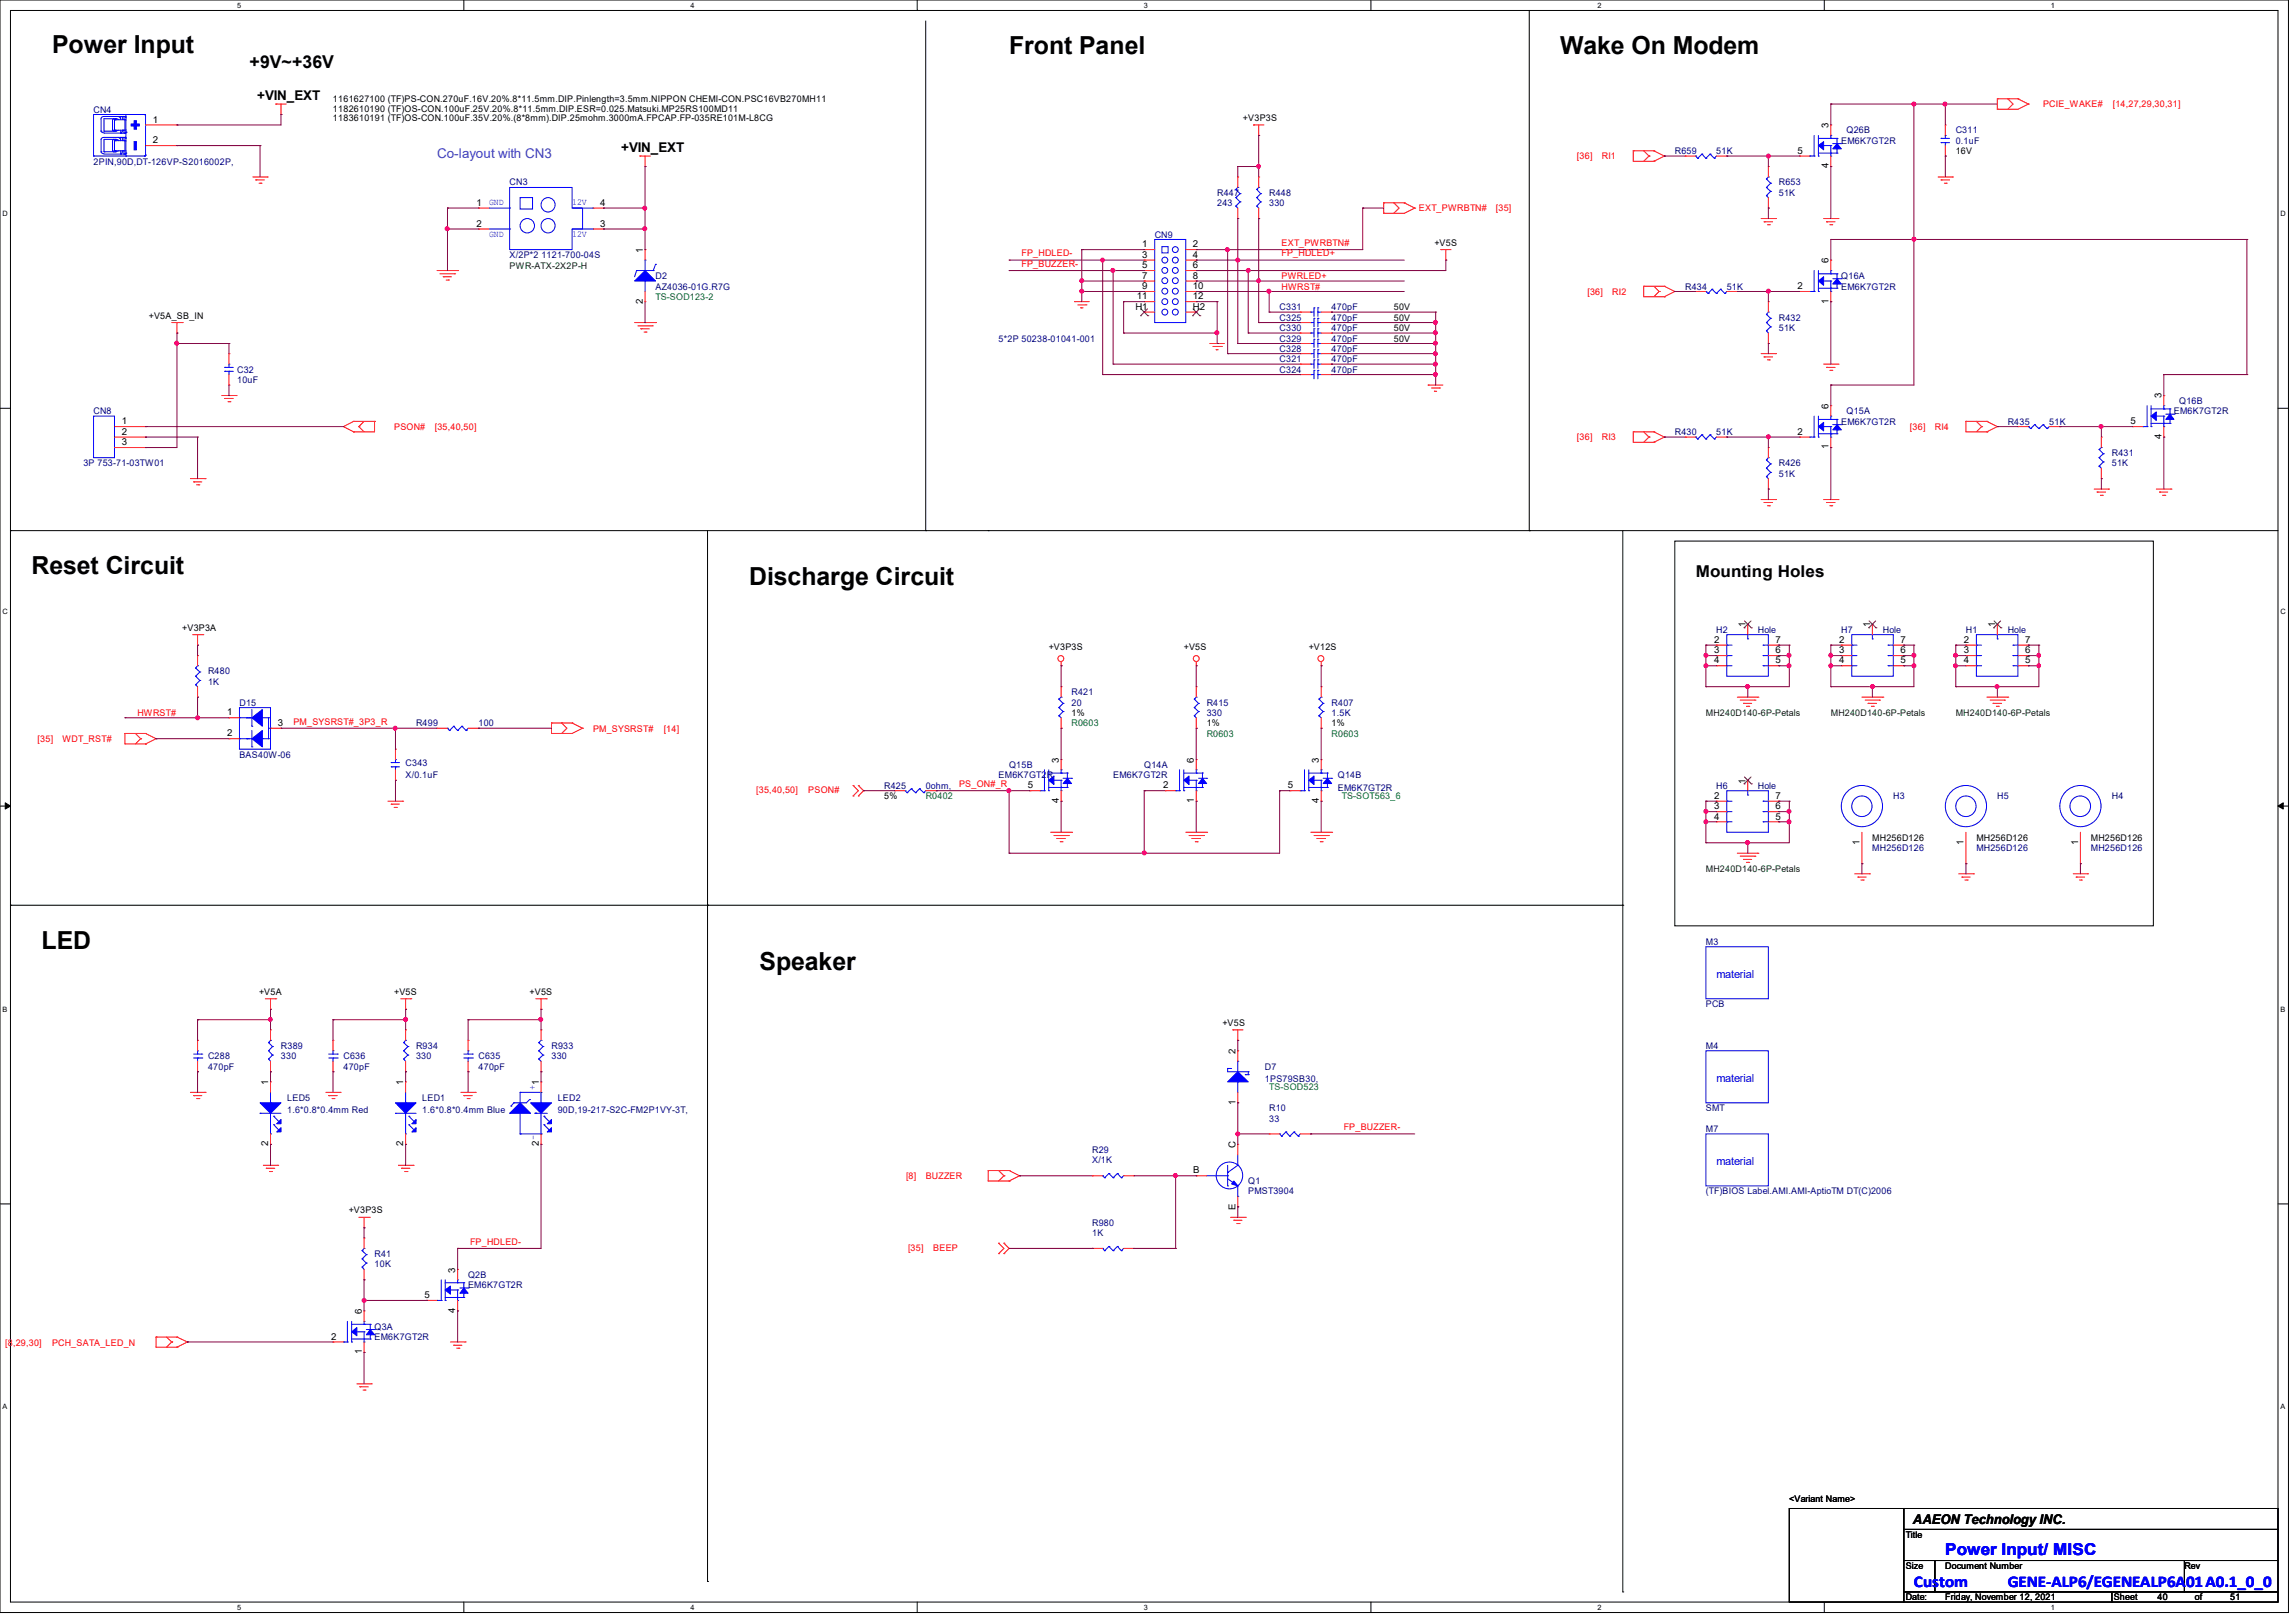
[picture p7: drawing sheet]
<svg xmlns="http://www.w3.org/2000/svg" width="297mm" height="210mm" viewBox="0 0 297 210" stroke-linecap="round" stroke-linejoin="round" font-family="sans-serif">
<defs><g id="words">
<g font-size="3.2">
<text x="6.7" y="6.9">Power Input</text>
<text x="130.6" y="7">Front Panel</text>
<text x="201.9" y="7">Wake On Modem</text>
<text x="4.1" y="74.3">Reset Circuit</text>
<text x="96.9" y="75.6">Discharge Circuit</text>
<text x="5.4" y="122.8">LED</text>
<text x="98.3" y="125.5">Speaker</text>
</g>
<text font-size="2.3" x="32.3" y="8.8">+9V~+36V</text>
<text font-size="2.1" x="219.5" y="74.7">Mounting Holes</text>
<g font-size="2.1" fill="#00f">
<text x="251.8" y="201.3">Power Input/ MISC</text>
<text x="247.7" y="205.3">Custom</text>
<text x="259.8" y="205.3">GENE-ALP6/EGENEALP6A01A0.1_0_0</text>
</g>
<g font-size="1.7">
<text x="33.3" y="12.9">+VIN_EXT</text>
<text x="80.4" y="19.6">+VIN_EXT</text>
<text x="247.6" y="197.2">AAEON Technology INC.</text>
</g>
<text font-size="1.7" fill="#0080c0" x="56.6" y="20.4">Co-layout with CN3</text>
<g font-size="1.4" fill="#00f">
<text x="222.1" y="126.6">material</text>
<text x="222.1" y="140">material</text>
<text x="222.1" y="150.8">material</text>
</g>
<g font-size="1.2" fill="#000080">
<text x="12.1" y="14.6">CN4</text>
<text x="239" y="17.3">Q26B</text>
<text x="253.1" y="17.3">C311</text>
<text x="12.1" y="21.3">2PIN,90D,DT-126VP-S2016002P,</text>
<text x="216.7" y="19.9">R659</text>
<text x="222.1" y="19.9">51K</text>
<text x="238.3" y="18.6">EM6K7GT2R</text>
<text x="253.1" y="18.6">0.1uF</text>
<text x="66" y="24">CN3</text>
<text x="157.5" y="25.4">R447</text>
<text x="157.5" y="26.7">243</text>
<text x="164.2" y="25.4">R448</text>
<text x="164.2" y="26.7">330</text>
<text x="230.2" y="24">R653</text>
<text x="230.2" y="25.4">51K</text>
<text x="66" y="33.4">X/2P*2 1121-700-04S</text>
<text x="149.4" y="30.7">CN9</text>
<text x="84.8" y="36.1">D2</text>
<text x="84.8" y="37.5">AZ4036-01G.R7G</text>
<text x="165.6" y="41.5">C325</text>
<text x="165.6" y="40.1">C331</text>
<text x="172.3" y="41.5">470pF</text>
<text x="172.3" y="40.1">470pF</text>
<text x="218.1" y="37.5">R434</text>
<text x="223.5" y="37.5">51K</text>
<text x="230.2" y="41.5">R432</text>
<text x="238.3" y="36.1">Q16A</text>
<text x="238.3" y="37.5">EM6K7GT2R</text>
<text x="129.2" y="44.2">5*2P 50238-01041-001</text>
<text x="165.6" y="46.9">C321</text>
<text x="165.6" y="45.6">C328</text>
<text x="165.6" y="42.8">C330</text>
<text x="165.6" y="44.2">C329</text>
<text x="172.3" y="46.9">470pF</text>
<text x="172.3" y="45.6">470pF</text>
<text x="172.3" y="42.8">470pF</text>
<text x="172.3" y="44.2">470pF</text>
<text x="230.2" y="42.8">51K</text>
<text x="12.1" y="53.6">CN8</text>
<text x="30.7" y="48.2">C32</text>
<text x="30.7" y="49.6">10uF</text>
<text x="165.6" y="48.2">C324</text>
<text x="172.3" y="48.2">470pF</text>
<text x="239" y="53.6">Q15A</text>
<text x="281.3" y="53.6">EM6K7GT2R</text>
<text x="282" y="52.3">Q16B</text>
<text x="216.7" y="56.3">R430</text>
<text x="222.1" y="56.3">51K</text>
<text x="238.3" y="54.9">EM6K7GT2R</text>
<text x="259.8" y="54.9">R435</text>
<text x="265.2" y="54.9">51K</text>
<text x="273.3" y="59">R431</text>
<text x="10.8" y="60.3">3P 753-71-03TW01</text>
<text x="230.2" y="60.3">R426</text>
<text x="230.2" y="61.7">51K</text>
<text x="273.3" y="60.3">51K</text>
<text x="222.1" y="81.9">H2</text>
<text x="227.5" y="81.9">Hole</text>
<text x="238.3" y="81.9">H7</text>
<text x="243.7" y="81.9">Hole</text>
<text x="254.4" y="81.9">H1</text>
<text x="259.8" y="81.9">Hole</text>
<text x="26.9" y="87.2">R480</text>
<text x="26.9" y="88.6">1K</text>
<text x="138.7" y="90">R421</text>
<text x="31" y="91.3">D15</text>
<text x="53.8" y="94">R499</text>
<text x="61.9" y="94">100</text>
<text x="138.7" y="91.3">20</text>
<text x="156.2" y="91.3">R415</text>
<text x="156.2" y="92.7">330</text>
<text x="172.3" y="91.3">R407</text>
<text x="172.3" y="92.7">1.5K</text>
<text x="31" y="98">BAS40W-06</text>
<text x="52.5" y="99.1">C343</text>
<text x="52.5" y="100.7">X/0.1uF</text>
<text x="129.2" y="100.7">EM6K7GT2R</text>
<text x="130.6" y="99.4">Q15B</text>
<text x="144.1" y="100.7">EM6K7GT2R</text>
<text x="148.1" y="99.4">Q14A</text>
<text x="173.1" y="100.7">Q14B</text>
<text x="114.4" y="102.1">R425</text>
<text x="119.8" y="102.1">0ohm,</text>
<text x="173.1" y="102.4">EM6K7GT2R</text>
<text x="222.1" y="102.1">H6</text>
<text x="227.5" y="102.1">Hole</text>
<text x="245" y="103.4">H3</text>
<text x="258.5" y="103.4">H5</text>
<text x="273.3" y="103.4">H4</text>
<text x="242.3" y="110.2">MH256D126</text>
<text x="255.8" y="110.2">MH256D126</text>
<text x="270.6" y="110.2">MH256D126</text>
<text x="220.8" y="122.3">M3</text>
<text x="220.8" y="130.3">PCB</text>
<text x="26.9" y="137.1">C288</text>
<text x="36.4" y="135.7">R389</text>
<text x="36.4" y="137.1">330</text>
<text x="44.4" y="137.1">C636</text>
<text x="53.8" y="135.7">R934</text>
<text x="53.8" y="137.1">330</text>
<text x="61.9" y="137.1">C635</text>
<text x="71.4" y="135.7">R933</text>
<text x="71.4" y="137.1">330</text>
<text x="220.8" y="135.7">M4</text>
<text x="26.9" y="138.4">470pF</text>
<text x="37.2" y="142.5">LED5</text>
<text x="44.4" y="138.4">470pF</text>
<text x="54.7" y="142.5">LED1</text>
<text x="61.9" y="138.4">470pF</text>
<text x="72.2" y="142.5">LED2</text>
<text x="163.7" y="138.4">D7</text>
<text x="163.7" y="140">1PS79SB30,</text>
<text x="164.2" y="143.8">R10</text>
<text x="220.8" y="143.8">SMT</text>
<text x="37.2" y="144.1">1.6*0.8*0.4mm Red</text>
<text x="54.7" y="144.1">1.6*0.8*0.4mm Blue</text>
<text x="72.2" y="144.1">90D,19-217-S2C-FM2P1VY-3T,</text>
<text x="141.3" y="149.2">R29</text>
<text x="164.2" y="145.2">33</text>
<text x="220.8" y="146.5">M7</text>
<text x="141.3" y="150.5">X/1K</text>
<text x="161.5" y="153.2">Q1</text>
<text x="161.5" y="154.6">PMST3904</text>
<text x="220.8" y="154.6">(TF)BIOS Label.AMI.AMI-AptioTM DT(C)2006</text>
<text x="141.3" y="158.6">R980</text>
<text x="141.3" y="160">1K</text>
<text x="48.5" y="162.6">R41</text>
<text x="48.5" y="164">10K</text>
<text x="60.6" y="165.4">Q2B</text>
<text x="60.6" y="166.7">EM6K7GT2R</text>
<text x="48.5" y="172.1">Q3A</text>
<text x="48.5" y="173.4">EM6K7GT2R</text>
</g>
<g font-size="1.2">
<text x="19.8" y="15.9">1</text>
<text x="43.1" y="13.2">1161627100 (TF)PS-CON.270uF.16V.20%.8*11.5mm.DIP.Pinlength=3.5mm.NIPPON CHEMI-CON.PSC16VB270MH11</text>
<text x="43.1" y="14.4">1182610190 (TF)OS-CON.100uF.25V.20%.8*11.5mm.DIP.ESR=0.025.Matsuki.MP25RS100MD11</text>
<text x="43.1" y="15.7">1183610191 (TF)OS-CON.100uF.35V.20%.(8*8mm).DIP.25mohm.3000mA.FPCAP.FP-035RE101M-L8CG</text>
<text x="160.9" y="15.7">+V3P3S</text>
<text x="236.6" y="16.6" transform="rotate(-90 236.6 16.6)">3</text>
<text x="19.8" y="18.5">2</text>
<text x="232.6" y="19.9">5</text>
<text x="236.6" y="21.8" transform="rotate(-90 236.6 21.8)">4</text>
<text x="253.1" y="19.9">16V</text>
<text x="61.7" y="26.6">1</text>
<text x="61.7" y="29.3">2</text>
<text x="77.7" y="29.3">3</text>
<text x="77.7" y="26.6">4</text>
<text x="83.2" y="32.7" transform="rotate(-90 83.2 32.7)">1</text>
<text x="147.8" y="32">1</text>
<text x="147.8" y="33.4">3</text>
<text x="147.8" y="34.7">5</text>
<text x="154.4" y="32">2</text>
<text x="154.4" y="33.4">4</text>
<text x="154.4" y="34.7">6</text>
<text x="185.6" y="31.8">+V5S</text>
<text x="236.6" y="34.1" transform="rotate(-90 236.6 34.1)">6</text>
<text x="19.3" y="41.2">+V5A_SB_IN</text>
<text x="83.2" y="39.3" transform="rotate(-90 83.2 39.3)">2</text>
<text x="146.9" y="40.1">H1</text>
<text x="147.1" y="38.7">11</text>
<text x="147.8" y="36.1">7</text>
<text x="147.8" y="37.4">9</text>
<text x="154.4" y="36.1">8</text>
<text x="154.4" y="37.4">10</text>
<text x="154.4" y="38.7">12</text>
<text x="154.4" y="40.1">H2</text>
<text x="180.4" y="41.5">50V</text>
<text x="180.4" y="40.1">50V</text>
<text x="232.6" y="37.4">2</text>
<text x="236.6" y="39.3" transform="rotate(-90 236.6 39.3)">1</text>
<text x="180.4" y="42.8">50V</text>
<text x="180.4" y="44.2">50V</text>
<text x="236.6" y="52.9" transform="rotate(-90 236.6 52.9)">6</text>
<text x="279.7" y="51.6" transform="rotate(-90 279.7 51.6)">3</text>
<text x="15.7" y="54.9">1</text>
<text x="15.7" y="56.3">2</text>
<text x="15.7" y="57.6">3</text>
<text x="232.6" y="56.3">2</text>
<text x="236.6" y="58.2" transform="rotate(-90 236.6 58.2)">1</text>
<text x="275.7" y="54.9">5</text>
<text x="279.7" y="56.8" transform="rotate(-90 279.7 56.8)">4</text>
<text x="23.6" y="81.6">+V3P3A</text>
<text x="221.9" y="83.2">2</text>
<text x="225.9" y="81.2" transform="rotate(-90 225.9 81.2)">1</text>
<text x="229.8" y="83.2">7</text>
<text x="238" y="83.2">2</text>
<text x="242" y="81.2" transform="rotate(-90 242 81.2)">1</text>
<text x="245.9" y="83.2">7</text>
<text x="254.2" y="83.2">2</text>
<text x="258.2" y="81.2" transform="rotate(-90 258.2 81.2)">1</text>
<text x="262.1" y="83.2">7</text>
<text x="135.7" y="84.2">+V3P3S</text>
<text x="153.2" y="84.2">+V5S</text>
<text x="169.4" y="84.2">+V12S</text>
<text x="221.9" y="84.5">3</text>
<text x="221.9" y="85.9">4</text>
<text x="229.8" y="84.5">6</text>
<text x="229.8" y="85.9">5</text>
<text x="238" y="84.5">3</text>
<text x="238" y="85.9">4</text>
<text x="245.9" y="84.5">6</text>
<text x="245.9" y="85.9">5</text>
<text x="254.2" y="84.5">3</text>
<text x="254.2" y="85.9">4</text>
<text x="262.1" y="84.5">6</text>
<text x="262.1" y="85.9">5</text>
<text x="29.4" y="92.6">1</text>
<text x="29.4" y="95.3">2</text>
<text x="35.9" y="93.9">3</text>
<text x="138.7" y="92.7">1%</text>
<text x="156.2" y="94">1%</text>
<text x="172.3" y="94">1%</text>
<text x="137" y="98.7" transform="rotate(-90 137 98.7)">3</text>
<text x="154.5" y="98.7" transform="rotate(-90 154.5 98.7)">6</text>
<text x="170.7" y="98.7" transform="rotate(-90 170.7 98.7)">3</text>
<text x="225.9" y="101.4" transform="rotate(-90 225.9 101.4)">1</text>
<text x="114.4" y="103.4">5%</text>
<text x="133" y="102">5</text>
<text x="137" y="103.9" transform="rotate(-90 137 103.9)">4</text>
<text x="150.5" y="102">2</text>
<text x="154.5" y="103.9" transform="rotate(-90 154.5 103.9)">1</text>
<text x="166.7" y="102">5</text>
<text x="170.7" y="103.9" transform="rotate(-90 170.7 103.9)">4</text>
<text x="221.9" y="103.4">2</text>
<text x="221.9" y="104.7">3</text>
<text x="221.9" y="106">4</text>
<text x="229.8" y="103.4">7</text>
<text x="229.8" y="104.7">6</text>
<text x="229.8" y="106">5</text>
<text x="240.7" y="109.3" transform="rotate(-90 240.7 109.3)">1</text>
<text x="242.3" y="108.8">MH256D126</text>
<text x="254.1" y="109.3" transform="rotate(-90 254.1 109.3)">1</text>
<text x="255.8" y="108.8">MH256D126</text>
<text x="268.9" y="109.3" transform="rotate(-90 268.9 109.3)">1</text>
<text x="270.6" y="108.8">MH256D126</text>
<text x="33.5" y="128.7">+V5A</text>
<text x="51" y="128.7">+V5S</text>
<text x="68.5" y="128.7">+V5S</text>
<text x="158.2" y="132.8">+V5S</text>
<text x="159.9" y="136.4" transform="rotate(-90 159.9 136.4)">2</text>
<text x="34.7" y="140.4" transform="rotate(-90 34.7 140.4)">1</text>
<text x="52.2" y="140.4" transform="rotate(-90 52.2 140.4)">1</text>
<text x="69.7" y="140.4" transform="rotate(-90 69.7 140.4)">1</text>
<text x="159.9" y="143" transform="rotate(-90 159.9 143)">1</text>
<text x="34.7" y="148.3" transform="rotate(-90 34.7 148.3)">2</text>
<text x="52.2" y="148.3" transform="rotate(-90 52.2 148.3)">2</text>
<text x="69.7" y="148.3" transform="rotate(-90 69.7 148.3)">2</text>
<text x="159.9" y="148.5" transform="rotate(-90 159.9 148.5)">C</text>
<text x="154.4" y="151.8">B</text>
<text x="45.1" y="157">+V3P3S</text>
<text x="159.9" y="156.6" transform="rotate(-90 159.9 156.6)">E</text>
<text x="54.9" y="168">5</text>
<text x="58.9" y="164.7" transform="rotate(-90 58.9 164.7)">3</text>
<text x="42.8" y="173.4">2</text>
<text x="46.8" y="170" transform="rotate(-90 46.8 170)">6</text>
<text x="58.9" y="169.9" transform="rotate(-90 58.9 169.9)">4</text>
<text x="46.8" y="175.3" transform="rotate(-90 46.8 175.3)">1</text>
<text x="231.6" y="194.3">&lt;Variant Name&gt;</text>
<text x="246.6" y="199">Title</text>
<text x="246.6" y="203">Size</text>
<text x="251.7" y="203">Document Number</text>
<text x="282.7" y="203">Rev</text>
<text x="246.6" y="207.1">Date:</text>
<text x="251.7" y="207.1">Friday, November 12, 2021</text>
<text x="273.5" y="207.1">Sheet</text>
<text x="279.2" y="207.1">40</text>
<text x="284" y="207.1">of</text>
<text x="288.6" y="207.1">51</text>
</g>
<g font-size="1.2" fill="#f00">
<text x="264.4" y="13.9">PCIE_WAKE#</text>
<text x="273.4" y="13.9">[14,27,29,30,31]</text>
<text x="204.1" y="20.6">[36]</text>
<text x="207.3" y="20.6">RI1</text>
<text x="183.6" y="27.3">EXT_PWRBTN#</text>
<text x="193.6" y="27.3">[35]</text>
<text x="132.2" y="33.2">FP_HDLED-</text>
<text x="132.2" y="34.5">FP_BUZZER-</text>
<text x="165.9" y="31.8">EXT_PWRBTN#</text>
<text x="165.9" y="33.2">FP_HDLED+</text>
<text x="165.9" y="36.1">PWRLED+</text>
<text x="165.9" y="37.5">HWRST#</text>
<text x="205.4" y="38.1">[36]</text>
<text x="208.7" y="38.1">RI2</text>
<text x="51" y="55.6">PSON#</text>
<text x="56.3" y="55.6">[35,40,50]</text>
<text x="204.1" y="57">[36]</text>
<text x="207.3" y="57">RI3</text>
<text x="247.2" y="55.6">[36]</text>
<text x="250.4" y="55.6">RI4</text>
<text x="17.8" y="92.6">HWRST#</text>
<text x="38" y="93.8">PM_SYSRST#_3P3_R</text>
<text x="76.7" y="94.7">PM_SYSRST#</text>
<text x="85.9" y="94.7">[14]</text>
<text x="4.9" y="96">[35]</text>
<text x="8.1" y="96">WDT_RST#</text>
<text x="124.1" y="101.9">PS_ON#_R</text>
<text x="97.9" y="102.6">[35,40,50]</text>
<text x="104.6" y="102.6">PSON#</text>
<text x="173.9" y="146.3">FP_BUZZER-</text>
<text x="117.3" y="152.6">[8]</text>
<text x="119.8" y="152.6">BUZZER</text>
<text x="60.8" y="161.1">FP_HDLED-</text>
<text x="117.5" y="161.8">[35]</text>
<text x="120.8" y="161.8">BEEP</text>
<text x=".7" y="174.1">[8,29,30]</text>
<text x="6.7" y="174.1">PCH_SATA_LED_N</text>
</g>
<g font-size="1.2" fill="#00f">
<text x="63.3" y="26.5">GND</text>
<text x="74" y="26.5">12V</text>
<text x="63.3" y="30.6">GND</text>
<text x="74" y="30.6">12V</text>
<text x="68.6" y="140.4" transform="rotate(90 68.6 140.4)">+</text>
<text x="68.7" y="146.9" transform="rotate(90 68.7 146.9)">-</text>
</g>
<g font-size="1.2" fill="#004000">
<text x="66" y="34.8">PWR-ATX-2X2P-H</text>
<text x="220.8" y="92.7">MH240D140-6P-Petals</text>
<text x="236.9" y="92.7">MH240D140-6P-Petals</text>
<text x="253.1" y="92.7">MH240D140-6P-Petals</text>
<text x="220.8" y="112.9">MH240D140-6P-Petals</text>
</g>
<g font-size="1.2" fill="#008000">
<text x="84.8" y="38.8">TS-SOD123-2</text>
<text x="138.7" y="94">R0603</text>
<text x="156.2" y="95.3">R0603</text>
<text x="172.3" y="95.3">R0603</text>
<text x="119.8" y="103.4">R0402</text>
<text x="173.6" y="103.4">TS-SOT563_6</text>
<text x="164.2" y="141.1">TS-SOD523</text>
</g>
<g font-size=".9">
<text x="30.7" y="1">5</text>
<text x="89.4" y="1">4</text>
<text x="148" y="1">3</text>
<text x="206.8" y="1">2</text>
<text x="265.4" y="1">1</text>
<text x=".3" y="27.9">D</text>
<text x="295.1" y="27.9">D</text>
<text x=".3" y="79.4">C</text>
<text x="295.1" y="79.4">C</text>
<text x=".3" y="130.9">B</text>
<text x="295.1" y="130.9">B</text>
<text x=".3" y="182.4">A</text>
<text x="295.1" y="182.4">A</text>
<text x="30.7" y="208.3">5</text>
<text x="89.4" y="208.3">4</text>
<text x="148" y="208.3">3</text>
<text x="206.8" y="208.3">2</text>
<text x="265.4" y="208.3">1</text>
</g>
</g></defs>
<path d="M0 0h296.2v208.7h-296.2zM1.4 1.4h293.4v205.9h-293.4z" fill="none" stroke="#000" stroke-width=".13"/>
<g fill="#fff">
<path d="M30.7 .2h.5v1h-.5z"/>
<path d="M30.7 207.5h.5v1h-.5z"/>
</g>
<path d="M60 0v1.4M60 207.3v1.4" fill="none" stroke="#000" stroke-width=".13"/>
<g fill="#fff">
<path d="M89.4 .2h.5v1h-.5z"/>
<path d="M89.4 207.5h.5v1h-.5z"/>
</g>
<path d="M118.7 0v1.4M118.7 207.3v1.4" fill="none" stroke="#000" stroke-width=".13"/>
<g fill="#fff">
<path d="M148 .2h.5v1h-.5z"/>
<path d="M148 207.5h.5v1h-.5z"/>
</g>
<path d="M177.4 0v1.4M177.4 207.3v1.4" fill="none" stroke="#000" stroke-width=".13"/>
<g fill="#fff">
<path d="M206.8 .2h.5v1h-.5z"/>
<path d="M206.8 207.5h.5v1h-.5z"/>
</g>
<path d="M236.1 0v1.4M236.1 207.3v1.4" fill="none" stroke="#000" stroke-width=".13"/>
<g fill="#fff">
<path d="M265.4 .2h.5v1h-.5z"/>
<path d="M265.4 207.5h.5v1h-.5z"/>
<path d="M.3 27.1h.7v1.1h-.7z"/>
<path d="M295.1 27.1h.7v1.1h-.7z"/>
<path d="M.3 78.6h.7v1h-.7z"/>
<path d="M295.1 78.6h.7v1h-.7z"/>
</g>
<path d="M0 52.8h1.4M294.8 52.8h1.4" fill="none" stroke="#000" stroke-width=".13"/>
<g fill="#fff">
<path d="M.3 130h.7v1.1h-.7z"/>
<path d="M295.1 130h.7v1.1h-.7z"/>
</g>
<path d="M0 104.3h1.4M294.8 104.3h1.4" fill="none" stroke="#000" stroke-width=".13"/>
<path d="M.7 103.9l.7 .4-.7 .4zM294.8 104.3l.7-.4v.8z" fill="#000" stroke="#000" stroke-width=".13"/>
<g fill="#fff">
<path d="M.3 181.5h.7v1.1h-.7z"/>
<path d="M295.1 181.5h.7v1.1h-.7z"/>
</g>
<g fill="none" stroke="#000" stroke-width=".13">
<path d="M119.8 2.7v66M197.9 1.4v67.3M1.4 68.7h.1M1.4 68.7h293.4M91.6 68.7v135.9M119.8 68.7h.1M127.9 68.7h.1M197.9 68.7h.1M210 68.7v137.3M216.7 70h62v49.8h-62zM1.4 117.1h.1M1.4 117.1h208.6"/>
<path d="M91.6 117.1h.1M210 117.1h.1M0 155.8h1.4M294.8 155.8h1.4M231.6 195.2h14.8v12.1h-14.8zM246.4 195.2h48.4v2.7h-48.4zM246.4 197.9h48.4v4h-48.4zM91.6 204.6h.1M210 206h.1M246.4 201.9h4v4.1h-4zM246.4 206h26.9v1.3h-26.9zM250.4 201.9h32.3v4.1h-32.3z"/>
<path d="M273.3 206h21.5v1.3h-21.5zM282.7 201.9h12.1v4.1h-12.1z"/>
</g>
<g fill="none" stroke="#f00" stroke-width=".13">
<path d="M18.8 16.2h4.1M18.8 18.8h4.1M22.9 16.2h.1M22.9 18.8h.1M35.7 13.5h.1M35.7 13.5h1.3M36.4 14.8h.1M36.4 13.5v1.3M162.2 16.2h.1M162.2 16.2h1.4M162.9 17.5h.1M162.9 16.2v1.3"/>
<path d="M211.4 19.5h.1M211.4 19.5v1.4h2.6M211.4 19.5h2.6M212.7 19.5l.7 .7M214 19.5h.1M214 19.5l1.4 .7M236.9 16.2h.1M236.9 16.2v1.3M251.8 16.2h.1M251.8 16.2v1.3M251.8 18.8v1.4M258.5 14.1h.1"/>
<path d="M258.5 12.8h.1M258.5 12.8h2.7M258.5 12.8v1.3M259.8 14.1h.1M259.8 12.8h.1M259.8 12.8l.7 .7-.7 .6M261.2 12.8h.1M261.2 12.8l1.3 .7M262.5 13.5h.1M262.5 13.5l-1.3 .6h-2.7M32.7 22.9h1.9M33.1 23.3h.1"/>
<path d="M33.1 23.3h1.1M33.5 23.7h.3M33.8 23.7h.1M34.6 22.9h.1M56.6 35h2.6M56.9 35.4h1.9M57.4 35.8h.1M57.4 35.8h1M57.7 36.2h.3M58 36.2h.1M58.8 35.4h.1M59.2 35h.1"/>
<path d="M61.9 26.9h.1M61.9 29.6h.1M61.9 26.9h1.4M61.9 29.6h1.4M76.8 26.9h1.3M76.8 29.6h1.3M78.1 29.6h.1M78.1 26.9h.1M82.8 20.2h.1M82.8 20.2h1.4M83.5 21.5h.1M83.5 39h.1"/>
<path d="M83.5 32.3h.1M83.5 20.2v1.3M83.5 32.3v1.4M83.5 37.7v1.3M139.1 39h.1M139.1 39h1.9M139.5 39.5h1M139.9 39.8h.1M139.9 39.8h.3M140.5 39.5h.1M148.1 32.3h.1M148.1 33.7h.1"/>
<path d="M148.1 35h.1M148.1 36.4h.1M148.1 37.7h.1M148.1 39h.1M148.1 39h1.3M148.1 32.3h1.3M148.1 35h1.3M148.1 37.7h1.3M148.1 33.7h1.3M148.1 36.4h1.3M153.5 39h1.3M153.5 32.3h1.3"/>
<path d="M153.5 35h1.3M153.5 37.7h1.3M153.5 33.7h1.3M153.5 36.4h1.3M154.8 32.3h.1M154.8 33.7h.1M154.8 35h.1M154.8 36.4h.1M154.8 37.7h.1M154.8 39h.1M160.2 28.3h.1M160.2 22.9h.1"/>
<path d="M160.2 22.9v1.4M160.2 26.9v1.4M162.9 28.3h.1M162.9 22.9h.1M162.9 22.9v1.4M162.9 26.9v1.4M179.1 27.6h.1M179.1 26.2h.1M179.1 26.2h2.6M179.1 26.2v1.4M180.4 27.6h.1M180.4 26.2h.1"/>
<path d="M180.4 26.2l.7 .7-.7 .7M181.7 26.2h.1M181.7 26.2l1.4 .7M183.1 26.9h.1M183.1 26.9l-1.4 .7h-2.6M186.5 32.3h.1M186.5 32.3h1.3M187.1 33.7h.1M187.1 32.3v1.4M212.7 37h.1M212.7 37v1.4h2.7M212.7 37h2.7"/>
<path d="M213.4 20.2h.1M213.4 20.2l-.7 .7M214 20.9h.1M214 37l.7 .7M214.7 37.7h.1M214.7 37.7l-.7 .7M215.4 20.2h.1M215.4 38.4h.1M215.4 37h.1M215.4 20.2l-1.4 .7M215.4 37l1.3 .7M216.7 37.7h.1"/>
<path d="M216.7 37.7l-1.3 .7M218.1 20.2h.1M218.1 20.2h1.4M219.5 37.7h.1M219.5 37.7h1.3M222.1 20.2h1.4M223.5 20.2h.1M223.5 37.7h1.3M224.8 37.7h.1M227.9 28.3h1.9M228.3 28.7h.1M228.3 28.7h1.1"/>
<path d="M228.7 29.1h.3M228.9 26.9h.1M228.9 21.5h.1M228.9 39h.1M228.9 21.5v1.4M228.9 25.6v1.3M228.9 39v1.4M229 29.1h.1M229.8 28.3h.1M232.9 20.2h.1M232.9 37.7h.1M232.9 20.2h1.3"/>
<path d="M232.9 37.7h1.3M236 28.3h1.9M236.4 28.7h.1M236.4 28.7h1.1M236.8 29.1h.3M236.9 21.5h.1M236.9 39h.1M236.9 33.7h.1M236.9 20.2v1.3M236.9 33.7v1.3M236.9 37.7v1.3M237.1 29.1h.1"/>
<path d="M237.9 28.3h.1M250.8 22.9h1.9M251.2 23.3h.1M251.2 23.3h1.1M251.6 23.7h.3M251.8 20.2h.1M251.9 23.7h.1M252.7 22.9h.1M14.8 55.2h4M14.8 56.6h4M14.8 57.9h4M18.8 55.2h.1"/>
<path d="M18.8 56.6h.1M18.8 57.9h.1M22.2 41.7h1.4M22.9 43.1h.1M22.9 41.7v1.4M23.6 41.7h.1M28.7 51.2h1.9M29.1 51.6h.1M29.1 51.6h1.1M29.5 52h.3M29.6 49.8h.1M29.6 45.8h.1"/>
<path d="M29.6 45.8v1.3M29.6 48.5v1.3M29.8 52h.1M30.6 51.2h.1M44.4 55.2h.1M44.4 55.2l1.4 .7M45.8 55.9h.1M45.8 54.5h.1M45.8 54.5h2.7M45.8 54.5l-1.4 .7M46.4 55.2h.1M46.4 55.2l.7 .7"/>
<path d="M47.1 54.5l-.7 .7M48.5 54.5h.1M48.5 54.5v1.4h-2.7M82.1 41.7h2.7M82.5 42.2h1.9M82.9 42.5h.1M82.9 42.5h1.1M83.4 43h.2M83.6 43h.1M84.4 42.2h.1M84.8 41.7h.1M148.1 40.4h.1"/>
<path d="M148.1 40.4h1.3M153.5 40.4h1.3M154.8 40.4h.1M156.6 44.4h.1M156.6 44.4h1.9M157 44.8h1.1M157.4 45.3h.1M157.4 45.3h.2M158.1 44.8h.1M168.3 47.1h.1M168.3 45.8h.1M168.3 41.7h.1"/>
<path d="M168.3 43.1h.1M168.3 40.4h.1M168.3 48.5h.1M168.3 44.4h.1M168.3 47.1h1.3M168.3 45.8h1.3M168.3 41.7h1.3M168.3 44.4h1.3M168.3 40.4h1.3M168.3 43.1h1.3M168.3 48.5h1.3M171 47.1h1.3"/>
<path d="M171 45.8h1.3M171 41.7h1.3M171 44.4h1.3M171 40.4h1.3M171 43.1h1.3M171 48.5h1.3M172.3 47.1h.1M172.3 45.8h.1M172.3 41.7h.1M172.3 43.1h.1M172.3 40.4h.1M172.3 48.5h.1"/>
<path d="M172.3 44.4h.1M184.8 49.8h.1M184.8 49.8h1.9M185.3 50.2h1M185.6 50.6h.1M185.6 50.6h.3M186.3 50.2h.1M211.4 55.9h.1M211.4 55.9h2.6M211.4 55.9v1.3h2.6M212.7 55.9l.7 .7M213.4 56.6h.1"/>
<path d="M213.4 56.6l-.7 .6M214 57.2h.1M214 55.9h.1M214 55.9l1.4 .7M215.4 56.6h.1M215.4 56.6l-1.4 .6M218.1 56.6h.1M218.1 56.6h1.4M222.1 56.6h1.4M223.5 56.6h.1M227.9 45.8h1.9M228.3 46.2h.1"/>
<path d="M228.3 46.2h1.1M228.7 46.6h.3M228.9 57.9h.1M228.9 44.4h.1M228.9 43.1v1.3M228.9 57.9v1.3M229 46.6h.1M229.8 45.8h.1M232.9 56.6h.1M232.9 56.6h1.3M236 47.1h1.9M236.4 47.5h.1"/>
<path d="M236.4 47.5h1.1M236.8 47.9h.3M236.9 57.9h.1M236.9 52.5h.1M236.9 52.5v1.3M236.9 56.6v1.3M237.1 47.9h.1M237.9 47.1h.1M254.4 54.5h.1M254.4 54.5v1.4h2.7M254.4 54.5h2.7M255.8 54.5l.7 .7"/>
<path d="M256.5 55.2h.1M256.5 55.2l-.7 .7M257.1 55.9h.1M257.1 54.5h.1M257.1 54.5l1.4 .7M258.5 55.2h.1M258.5 55.2l-1.4 .7M261.2 55.2h.1M261.2 55.2h1.3M265.2 55.2h1.4M266.6 55.2h.1M271.9 56.6h.1"/>
<path d="M271.9 56.6v1.3M276 55.2h.1M276 55.2h1.3M280 56.6h.1M280 51.2h.1M280 51.2v1.3M280 55.2v1.4M24.6 61.9h1.9M25.1 62.4h.1M25.1 62.4h1M25.4 62.7h.3M25.7 62.7h.1"/>
<path d="M26.5 61.9h.1M227.9 64.6h1.9M228.3 65h.1M228.3 65h1.1M228.7 65.4h.3M228.9 63.3h.1M228.9 61.9v1.4M229 65.4h.1M229.8 64.6h.1M236 64.6h1.9M236.4 65h.1M236.4 65h1.1"/>
<path d="M236.8 65.4h.3M237.1 65.4h.1M237.9 64.6h.1M271 63.3h1.9M271.4 63.7h.1M271.4 63.7h1.1M271.8 64.1h.3M271.9 61.9h.1M271.9 60.6v1.3M272.1 64.1h.1M272.9 63.3h.1M279.1 63.3h1.9"/>
<path d="M279.5 63.7h.1M279.5 63.7h1M279.9 64.1h.3M280.2 64.1h.1M281 63.3h.1M16.2 94.9h.1M16.2 94.9v1.4h2.6M16.2 94.9h2.6M17.5 94.9l.7 .7M18.2 95.6h.1M18.2 95.6l-.7 .7M18.8 96.3h.1"/>
<path d="M18.8 94.9h.1M18.8 94.9l1.4 .7M20.2 95.6h.1M20.2 95.6l-1.4 .7M24.9 82.1h1.3M25.6 83.5h.1M25.6 90.2h.1M25.6 84.8h.1M25.6 82.1v1.4M25.6 84.8v1.3M25.6 88.9v1.3M26.2 82.1h.1"/>
<path d="M29.6 92.9h.1M29.6 95.6h.1M29.6 92.9h1.4M29.6 95.6h1.4M35 94.2h1.4M36.4 94.2h.1M51.2 96.9h.1M51.2 96.9v1.4M51.2 99.6v1.4M56.6 94.2h.1M56.6 94.2h1.3M60.6 94.2h1.3"/>
<path d="M61.9 94.2h.1M71.4 94.9h.1M71.4 93.6h.1M71.4 93.6h2.6M71.4 93.6v1.3M72.7 94.9h.1M72.7 93.6h.1M72.7 93.6l.7 .6-.7 .7M74 93.6h.1M74 93.6l1.4 .6M75.4 94.2h.1M75.4 94.2l-1.4 .7h-2.6"/>
<path d="M137.3 86.1h.1M137.3 94.2h.1M137.3 88.9h.1M137.3 98.3h.1M137.3 85.6v.5M137.3 88.9v1.3M137.3 92.9v1.3M137.3 98.3v1.3M154.8 86.1h.1M154.8 98.3h.1M154.8 94.2h.1M154.8 88.9h.1"/>
<path d="M154.8 85.6v.5M154.8 88.9v1.3M154.8 92.9v1.3M154.8 98.3v1.3M171 86.1h.1M171 98.3h.1M171 94.2h.1M171 88.9h.1M171 85.6v.5M171 88.9v1.3M171 92.9v1.3M171 98.3v1.3"/>
<path d="M222.1 83.5h.1M222.1 84.8h.1M222.1 86.1h.1M222.1 83.5h1.4M222.1 84.8h1.4M222.1 86.1h1.4M224.8 90.2h2.7M225.2 90.6h1.9M225.6 91h.1M225.6 91h1.1M226 91.4h.3M226.2 80.8h.1"/>
<path d="M226.2 80.8v1.3M226.3 91.4h.1M227.1 90.6h.1M227.5 90.2h.1M228.9 83.5h1.3M228.9 84.8h1.3M228.9 86.1h1.3M230.2 83.5h.1M230.2 84.8h.1M230.2 86.1h.1M238.3 83.5h.1M238.3 84.8h.1"/>
<path d="M238.3 86.1h.1M238.3 83.5h1.3M238.3 84.8h1.3M238.3 86.1h1.3M241 90.2h2.7M241.4 90.6h1.8M241.8 91h.1M241.8 91h1.1M242.2 91.4h.2M242.3 80.8h.1M242.3 80.8v1.3M242.4 91.4h.1"/>
<path d="M243.2 90.6h.1M243.7 90.2h.1M245 83.5h1.4M245 84.8h1.4M245 86.1h1.4M246.4 83.5h.1M246.4 84.8h.1M246.4 86.1h.1M254.4 83.5h.1M254.4 84.8h.1M254.4 86.1h.1M254.4 83.5h1.4"/>
<path d="M254.4 84.8h1.4M254.4 86.1h1.4M257.1 90.2h2.7M257.6 90.6h1.8M257.9 91h.1M257.9 91h1.1M258.4 91.4h.2M258.5 80.8h.1M258.5 80.8v1.3M258.6 91.4h.1M259.4 90.6h.1M259.8 90.2h.1"/>
<path d="M261.2 83.5h1.3M261.2 84.8h1.3M261.2 86.1h1.3M262.5 83.5h.1M262.5 84.8h.1M262.5 86.1h.1M50.2 103.7h1.9M50.6 104.1h.1M50.6 104.1h1.1M51 104.5h.3M51.2 101h.1M51.3 104.5h.1"/>
<path d="M52.1 103.7h.1M110.4 101.6h.1M110.4 103h.1M110.4 101.6l.7 .7-.7 .7M111.1 103h.1M111.1 101.6h.1M111.1 101.6l.7 .7-.7 .7M115.8 102.3h.1M115.8 102.3h1.3M119.8 102.3h1.4M121.2 102.3h.1M133.3 102.3h.1"/>
<path d="M133.3 102.3h1.3M136 107.7h2.7M136.4 108.1h1.9M136.8 108.5h.1M136.8 108.5h1.1M137.2 108.9h.3M137.3 103.7h.1M137.3 102.3v1.4M137.5 108.9h.1M138.3 108.1h.1M138.7 107.7h.1M150.8 102.3h.1"/>
<path d="M150.8 102.3h1.3M153.5 107.7h2.7M153.9 108.1h1.8M154.3 108.5h.1M154.3 108.5h1.1M154.7 108.9h.2M154.8 103.7h.1M154.8 102.3v1.4M154.9 108.9h.1M155.7 108.1h.1M156.2 107.7h.1M166.9 102.3h.1"/>
<path d="M166.9 102.3h1.4M169.6 107.7h2.7M170.1 108.1h1.8M170.4 108.5h.1M170.4 108.5h1.1M170.9 108.9h.2M171 103.7h.1M171 102.3v1.4M171.1 108.9h.1M171.9 108.1h.1M172.3 107.7h.1M222.1 103.7h.1"/>
<path d="M222.1 105h.1M222.1 106.3h.1M222.1 103.7h1.4M222.1 105h1.4M222.1 106.3h1.4M224.8 110.4h2.7M225.2 110.8h1.9M225.6 111.2h.1M225.6 111.2h1.1M226 111.6h.3M226.2 101h.1M226.2 101v1.3"/>
<path d="M226.3 111.6h.1M227.1 110.8h.1M227.5 110.4h.1M228.9 103.7h1.3M228.9 105h1.3M228.9 106.3h1.3M230.2 103.7h.1M230.2 105h.1M230.2 106.3h.1M240 113.1h1.9M240.5 113.5h.1M240.5 113.5h1"/>
<path d="M240.8 113.9h.3M241 111.8h.1M241 107.7v4.1M241.1 113.9h.1M241.9 113.1h.1M253.5 113.1h1.9M253.9 113.5h.1M253.9 113.5h1.1M254.3 113.9h.3M254.4 111.8h.1M254.4 107.7v4.1M254.6 113.9h.1"/>
<path d="M255.4 113.1h.1M268.3 113.1h1.9M268.7 113.5h.1M268.7 113.5h1.1M269.1 113.9h.3M269.2 111.8h.1M269.2 107.7v4.1M269.4 113.9h.1M270.2 113.1h.1M25.6 138.7h.1M25.6 134.6h.1M25.6 134.6v1.4"/>
<path d="M25.6 137.3v1.4M34.3 129.2h1.4M35 130.6h.1M35 138.7h.1M35 133.3h.1M35 140h.1M35 129.2v1.4M35 133.3v1.3M35 137.3v1.4M35 140v1.4M35.7 129.2h.1M43.1 138.7h.1"/>
<path d="M43.1 134.6h.1M43.1 134.6v1.4M43.1 137.3v1.4M51.9 129.2h1.3M52.5 130.6h.1M52.5 138.7h.1M52.5 133.3h.1M52.5 140h.1M52.5 129.2v1.4M52.5 133.3v1.3M52.5 137.3v1.4M52.5 140v1.4"/>
<path d="M53.2 129.2h.1M60.6 138.7h.1M60.6 134.6h.1M60.6 134.6v1.4M60.6 137.3v1.4M69.3 129.2h1.4M70 130.6h.1M70 138.7h.1M70 133.3h.1M70 140h.1M70 129.2v1.4M70 133.3v1.3"/>
<path d="M70 137.3v1.4M70 140v1.4M70.7 129.2h.1M159.6 133.3h.1M159.6 133.3h1.3M160.2 134.6h.1M160.2 136h.1M160.2 133.3v1.3M160.2 136v1.3M24.6 141.4h1.9M25.1 141.8h.1M25.1 141.8h1"/>
<path d="M25.4 142.2h.3M25.7 142.2h.1M26.5 141.4h.1M34.1 150.8h1.8M34.5 151.2h.1M34.5 151.2h1.1M34.9 151.6h.2M35 148.1h.1M35 146.7v1.4M35.1 151.6h.1M35.9 150.8h.1M42.2 141.4h1.8"/>
<path d="M42.5 141.8h.1M42.5 141.8h1.1M43 142.2h.2M43.2 142.2h.1M44 141.4h.1M46.4 157.5h1.4M47.1 158.9h.1M47.1 157.5v1.4M47.8 157.5h.1M51.6 150.8h1.9M52 151.2h.1M52 151.2h1"/>
<path d="M52.4 151.6h.3M52.5 148.1h.1M52.5 146.7v1.4M52.7 151.6h.1M53.5 150.8h.1M59.6 141.4h1.9M60 141.8h.1M60 141.8h1.1M60.5 142.2h.2M60.7 142.2h.1M61.5 141.4h.1M70 148.1h.1"/>
<path d="M70 146.7v1.4M127.9 151.5h.1M127.9 151.5v1.3h2.7M127.9 151.5h2.7M129.2 151.5l.7 .6M129.9 152.1h.1M129.9 152.1l-.7 .7M130.6 152.8h.1M130.6 151.5h.1M130.6 151.5l1.4 .6M132 152.1h.1M132 152.1l-1.4 .7"/>
<path d="M141.4 152.1h.1M141.4 152.1h1.3M145.4 152.1h1.3M146.7 152.1h.1M154.8 152.1h.1M154.8 152.1h1.4M159.3 157.5h1.9M159.7 157.9h.1M159.7 157.9h1M160.1 158.3h.3M160.2 142.7h.1M160.2 156.2h.1"/>
<path d="M160.2 148.1h.1M160.2 141.4v1.3M160.2 148.1v1.3M160.2 154.8v1.4M160.4 158.3h.1M161.2 157.5h.1M164.3 146.7h.1M164.3 146.7h1.3M168.3 146.7h1.3M169.6 146.7h.1M20.2 173h.1M20.2 173v1.3h2.7"/>
<path d="M20.2 173h2.7M21.5 173l.7 .7M22.2 173.7h.1M22.2 173.7l-.7 .6M22.9 174.3h.1M22.9 173h.1M22.9 173l1.4 .7M24.3 173.7h.1M24.3 173.7l-1.4 .6M43.1 173.7h.1M43.1 173.7h1.3M46.2 179.1h1.8"/>
<path d="M46.6 179.5h.1M46.6 179.5h1.1M47 179.9h.2M47.1 165.6h.1M47.1 160.2h.1M47.1 175h.1M47.1 169.6h.1M47.1 160.2v1.3M47.1 164.3v1.3M47.1 169.6v1.4M47.1 173.7v1.3M47.2 179.9h.1"/>
<path d="M48 179.1h.1M55.2 168.3h.1M55.2 168.3h1.4M58.3 173.7h1.9M58.7 174.1h.1M58.7 174.1h1.1M59.1 174.5h.3M59.2 169.6h.1M59.2 164.3h.1M59.2 164.3v1.3M59.2 168.3v1.3M59.4 174.5h.1"/>
<path d="M60.2 173.7h.1M129.2 160.9h.1M129.2 162.2h.1M129.2 160.9l.7 .6-.7 .7M129.9 162.2h.1M129.9 160.9h.1M129.9 160.9l.7 .6-.7 .7M141.4 161.5h.1M141.4 161.5h1.3M145.4 161.5h1.3M146.7 161.5h.1"/>
<circle cx="137.3" cy="85.2" r=".38"/>
<circle cx="154.8" cy="85.2" r=".38"/>
<circle cx="170.9" cy="85.2" r=".38"/>
</g>
<g fill="none" stroke="#00f" stroke-width=".13">
<path d="M13.1 19.6l.2 .3h.2M13.1 17h.1M13.1 19.6h.1M13.1 17l.4 .2M13.5 17h.1M13.5 19.6h.1M13.5 17.2h2.7M13.5 17h1.4M13.5 19.9h2.7M13.5 19.6h1.4M14.6 16.8h.1M14.6 19.5h.1"/>
<path d="M14.6 16.8l.1 .2M14.6 19.5l.1 .1M14.7 17h.1M14.7 15.4h.1M14.7 19.6h.1M14.7 18h.1M14.7 15.4l-.1 .1v1.3M14.7 18l-.1 .2v1.3M14.8 16.8h.1M14.8 15.5h.1M14.8 19.5h.1M14.8 18.2h.1"/>
<path d="M14.8 15.5v1.3M14.8 18.2v1.3M14.8 16.8h1.4M14.8 15.5h1.4M14.8 19.5h1.4M14.8 18.2h1.4M14.9 17h.1M14.9 16.8h.1M14.9 15.4h.1M14.9 15.5h.1M14.9 15.4l.4 .1M14.9 18h.1"/>
<path d="M14.9 19.6h.1M14.9 19.5h.1M14.9 18l.4 .1v.1M14.9 18.2h.1M14.9 15.4h-1.4v1.6M14.9 18h-1.4v1.6M14.9 15.4v.1M14.9 16.8v.2M14.9 18v.2M14.9 19.5v.1M15.2 15.1l.3 .1 .1 .2M15.2 17.8h.2l.2 .2"/>
<path d="M15.3 16.8l-.4 .1M15.3 19.5l-.4 .1M15.6 15.1h.1M15.6 17.2h.1M15.6 19.9h.1M15.6 17.8h.1M15.6 15.1v.4M15.6 16.8v.4M15.6 17.8v.4M15.6 19.5v.4M15.8 17l-.2 .2M15.8 19.6l-.2 .3"/>
<path d="M15.9 15.1h.1M15.9 16.8h.1M15.9 19.5h.1M15.9 17.8h.1M15.9 15.1v.4M15.9 16.8v.2M15.9 17.8v.4M15.9 19.5v.1M16 15.5h.1M16 17.2h.1M16 18.2h.1M16 19.9h.1"/>
<path d="M16 15.1v.4M16 16.8v.4M16 17.8v.4M16 19.5v.4M16.2 17.2h.1M16.2 15.1h.1M16.2 16.8h.1M16.2 15.5h.1M16.2 15.1h-2.9l-.2 .2v1.7M16.2 19.9h.1M16.2 17.8h.1M16.2 18.2h.1"/>
<path d="M16.2 19.5h.1M16.2 17.8h-2.9l-.2 .2v1.6M16.2 15.5v1.3M16.2 18.2v1.3M16.2 15.1l.1 .1M16.2 17.8l.1 .1M16.3 17.1h.1M16.3 19.8h.1M16.3 14.8h.1M16.3 14.8v5.4M16.3 17.1l-.1 .1M16.3 19.8l-.1 .1"/>
<path d="M18.7 14.8h.1M18.7 14.8h-6.6v5.4M18.7 14.8l.1 .1v5.2M220.3 19.9h.1M220.3 19.9l-.6 .6M220.3 19.9l.5 .6M221.3 19.9h.1M221.3 19.9l.6 .6M221.3 19.9l-.5 .6M234.8 17.5v2.7M235.3 17.5v2.7M235.3 17.9h2.4"/>
<path d="M235.3 19.8h2.4M236 18.8h.9M236.9 17.9h.1M236.9 19.8h.1M236.9 18.8h.1M236.9 17.5h.1M236.9 17.5v.4M236.9 18.8v1.4M237.2 18.6h1.1M237.7 19.8h.1M237.7 19.3h.1M237.7 17.9h.1"/>
<path d="M237.7 18.6h.1M237.7 17.9v.7M237.7 19.3v.5M238.3 18.6h.1M251.2 17.9h.1M251.2 18.5h.1M251.2 17.9h1.1M251.2 18.5h1.1M251.8 17.5h.1M251.8 18.5h.1M251.8 17.5v.4M251.8 18.5v.3"/>
<path d="M12.1 20.2h.1M12.1 20.2h6.6M16.3 20.2h.1M18.7 20.2h.1M18.8 20.1h.1M18.8 20.1l-.1 .1M63.3 26.9h2.7M63.3 29.6h2.7M66 26.9h.1M66 29.6h.1M66 24.3h8v2.6h1.4v2.7h-1.4v2.7h-8zM67.3 25.6h1.6v1.5h-1.6z"/>
<path d="M74 26.9h2.8M74 29.6h2.8M76.8 29.6h.1M76.8 26.9h.1M82.4 35h.1M82.4 35l-.3 .8M82.4 35h2.1M83.5 36.4h.1M83.5 33.7h.1M83.5 33.7v1.3M83.5 36.4v1.3M84.5 35h.1"/>
<path d="M84.8 34.2h.1M84.8 34.2l-.3 .8M149.4 31h4.1v10.7h-4.1zM150.4 31.9h.8v.8h-.8zM159.9 24.5h.1M159.9 26.7h.1M159.9 25.6h.1M159.9 24.5l.6 .6M159.9 26.7l.3 .2M159.9 25.6l.6 .5M160.2 24.3h.1M160.2 24.3l-.3 .2"/>
<path d="M160.5 26.1h.1M160.5 25.1h.1M160.5 26.1l-.6 .6M160.5 25.1l-.6 .5M162.6 24.5h.1M162.6 26.7h.1M162.6 25.6h.1M162.6 24.5l.6 .6M162.6 26.7l.3 .2M162.6 25.6l.6 .5M162.9 24.3h.1M162.9 24.3l-.3 .2"/>
<path d="M163.2 26.1h.1M163.2 25.1h.1M163.2 26.1l-.6 .6M163.2 25.1l-.6 .5M170.1 39.8h.1M170.1 39.8v1.1M170.6 39.8h.1M170.6 39.8v1.1M219.5 20.2h.1M219.5 20.2l.2 .3M219.7 20.5h.1M220.8 20.5h.1"/>
<path d="M220.8 37.7h.1M220.8 37.7l.3 .3M221.1 38h.1M221.6 37.4h.1M221.6 37.4l-.5 .6M221.6 37.4l.5 .6M221.9 20.5h.1M222.1 38h.1M222.1 20.2l-.2 .3M222.7 37.4h.1M222.7 37.4l.5 .6M222.7 37.4l-.6 .6"/>
<path d="M223.2 38h.1M223.5 37.7l-.3 .3M228.6 23.2h.1M228.6 25.3h.1M228.6 24.3h.1M228.6 23.2l.6 .5M228.6 25.3l.3 .3M228.6 24.3l.6 .5M228.9 22.9h.1M228.9 22.9l-.3 .3M229.2 24.8h.1M229.2 23.7h.1"/>
<path d="M229.2 24.8l-.6 .5M229.2 23.7l-.6 .6M234.2 20.2h.1M234.2 37.7h.1M234.2 20.2h.6M234.2 37.7h.6M234.8 20.2h.1M234.8 37.7h.1M234.8 35v2.7M235.3 20.2h.1M235.3 37.7h.1M235.3 35v2.7"/>
<path d="M235.3 35.4h2.4M235.3 37.3h2.4M236 36.4h.9M236.9 20.2h.1M236.9 35.4h.1M236.9 37.3h.1M236.9 36.4h.1M236.9 37.7h.1M236.9 35h.1M236.9 35v.4M236.9 36.4v1.3M237.2 36.1h1.1"/>
<path d="M237.7 37.3h.1M237.7 36.7h.1M237.7 35.4h.1M237.7 36.1h.1M237.7 35.4v.7M237.7 36.7v.6M238.3 36.1h.1M12.1 53.8h2.7v5.4h-2.7zM29.1 47.5h.1M29.1 48h.1M29.1 47.5h1.1M29.1 48h1.1"/>
<path d="M29.6 47.1h.1M29.6 48h.1M29.6 47.1v.4M29.6 48v.5M169.6 47.1h.1M169.6 45.8h.1M169.6 41.7h.1M169.6 43.1h.1M169.6 40.4h.1M169.6 48.5h.1M169.6 44.4h.1M169.6 47.1h.5"/>
<path d="M169.6 45.8h.5M169.6 41.7h.5M169.6 43.1h.5M169.6 40.4h.5M169.6 48.5h.5M169.6 44.4h.5M170.1 46.6h.1M170.1 45.3h.1M170.1 41.2h.1M170.1 42.5h.1M170.1 47.9h.1M170.1 43.9h.1"/>
<path d="M170.1 41.2v1.1M170.1 42.5v1.1M170.1 43.9v1.1M170.1 45.3v1M170.1 46.6v1.1M170.1 47.9v1.1M170.6 46.6h.1M170.6 47.1h.1M170.6 45.3h.1M170.6 45.8h.1M170.6 41.2h.1M170.6 41.7h.1"/>
<path d="M170.6 42.5h.1M170.6 43.1h.1M170.6 40.4h.1M170.6 47.9h.1M170.6 48.5h.1M170.6 43.9h.1M170.6 44.4h.1M170.6 47.1h.4M170.6 41.2v1.1M170.6 42.5v1.1M170.6 43.9v1.1M170.6 45.3v1"/>
<path d="M170.6 46.6v1.1M170.6 47.9v1.1M170.6 45.8h.4M170.6 41.7h.4M170.6 43.1h.4M170.6 40.4h.4M170.6 48.5h.4M170.6 44.4h.4M219.5 56.6h.1M219.5 56.6l.2 .2M219.7 56.8h.1M220.3 56.3h.1"/>
<path d="M220.3 56.3l-.6 .5M220.3 56.3l.5 .5M220.8 56.8h.1M221.3 56.3h.1M221.3 56.3l.6 .5M221.3 56.3l-.5 .5M221.9 56.8h.1M222.1 56.6l-.2 .2M228.6 59.5h.1M228.6 40.7h.1M228.6 42.8h.1M228.6 41.7h.1"/>
<path d="M228.6 59.5l.6 .5M228.6 40.7l.6 .5M228.6 42.8l.3 .3M228.6 41.7l.6 .6M228.9 59.2h.1M228.9 40.4h.1M228.9 59.2l-.3 .3M228.9 40.4l-.3 .3M229.2 42.3h.1M229.2 41.2h.1M229.2 42.3l-.6 .5M229.2 41.2l-.6 .5"/>
<path d="M234.2 56.6h.1M234.2 56.6h.6M234.8 56.6h.1M234.8 53.8v2.8M235.3 56.6h.1M235.3 53.8v2.8M235.3 54.3h2.4M235.3 56.1h2.4M236 55.2h.9M236.9 54.3h.1M236.9 56.1h.1M236.9 55.2h.1"/>
<path d="M236.9 56.6h.1M236.9 53.8h.1M236.9 53.8v.5M236.9 55.2v1.4M237.2 54.9h1.1M237.7 56.1h.1M237.7 55.6h.1M237.7 54.3h.1M237.7 54.9h.1M237.7 54.3v.6M237.7 55.6v.5M238.3 54.9h.1"/>
<path d="M262.5 55.2h.1M262.5 55.2l.3 .3M262.8 55.5h.1M263.3 54.9h.1M263.3 54.9l-.5 .6M263.3 54.9l.6 .6M263.9 55.5h.1M264.4 54.9h.1M264.4 54.9l.5 .6M264.4 54.9l-.5 .6M264.9 55.5h.1M265.2 55.2l-.3 .3"/>
<path d="M271.7 58.2h.1M271.7 59.2h.1M271.7 58.2l.5 .5M271.7 59.2l.5 .6M271.9 57.9h.1M271.9 57.9l-.2 .3M272.2 59.8h.1M272.2 58.7h.1M272.2 59.8l-.5 .5M272.2 58.7l-.5 .5M277.3 55.2h.1M277.3 55.2h.6"/>
<path d="M277.9 55.2h.1M277.9 52.5v2.7M278.4 55.2h.1M278.4 52.5v2.7M278.4 52.9h2.4M278.4 54.8h2.4M279.1 53.8h.9M280 52.9h.1M280 54.8h.1M280 53.8h.1M280 55.2h.1M280 52.5h.1"/>
<path d="M280 52.5v.4M280 53.8v1.4M280.3 53.6h1M280.8 54.8h.1M280.8 54.3h.1M280.8 52.9h.1M280.8 53.6h.1M280.8 52.9v.7M280.8 54.3v.5M281.3 53.6h.1M228.6 61.7h.1M228.6 60.6h.1"/>
<path d="M228.6 61.7l.3 .2M228.6 60.6l.6 .5M229.2 61.1h.1M229.2 60h.1M229.2 61.1l-.6 .6M229.2 60l-.6 .6M271.7 60.3h.1M271.7 60.3l.2 .3M25.3 86.4h.1M25.3 88.6h.1M25.3 87.5h.1M25.3 86.4l.6 .6"/>
<path d="M25.3 88.6l.3 .3M25.3 87.5l.6 .6M25.6 86.1h.1M25.6 86.1l-.3 .3M25.9 88.1h.1M25.9 87h.1M25.9 88.1l-.6 .5M25.9 87l-.6 .5M31 91.6h4v5.3h-4zM31 92.9h.1M31 95.6h.1M31 95.6h1.6"/>
<path d="M31 92.9h1.7M31.9 95.6h.1M31.9 92.9h.1M32.3 92.9h.1M32.6 94h.1M32.6 96.6h.1M32.6 91.8v2.2M32.6 94.5v2.1M34 95.6h.1M34 95.6h.8M34 92.9h.8M34.8 92.9h.1"/>
<path d="M34.8 95.6h.1M34.8 92.9v2.7M34.8 94.2h.2M35 94.2h.1M50.6 98.7h.1M50.6 99.2h.1M50.6 98.7h1.1M50.6 99.2h1.1M51.2 98.3h.1M51.2 99.2h.1M51.2 98.3v.4M51.2 99.2v.4"/>
<path d="M57.9 94.2h.1M57.9 94.2l.3 .3M58.2 94.5h.1M58.7 94h.1M58.7 94l-.5 .5M58.7 94l.5 .5M59.2 94.5h.1M59.8 94h.1M59.8 94l.5 .5M59.8 94l-.6 .5M60.3 94.5h.1M60.6 94.2l-.3 .3"/>
<path d="M135.2 99.6v2.7M135.7 99.6v2.7M137 90.5h.1M137 92.6h.1M137 91.6h.1M137 90.5l.6 .5M137 92.6l.3 .3M137 91.6l.6 .5M137.3 90.2h.1M137.3 99.6h.1M137.3 90.2l-.3 .3M137.3 99.6v.4"/>
<path d="M137.6 92.1h.1M137.6 91h.1M137.6 92.1l-.6 .5M137.6 91l-.6 .6M152.7 99.6v2.7M153.2 99.6v2.7M154.6 90.5h.1M154.6 92.6h.1M154.6 91.6h.1M154.6 90.5l.5 .5M154.6 92.6l.2 .3M154.6 91.6l.5 .5"/>
<path d="M154.8 99.6h.1M154.8 90.2h.1M154.8 99.6v.4M154.8 90.2l-.2 .3M155.1 92.1h.1M155.1 91h.1M155.1 92.1l-.5 .5M155.1 91l-.5 .6M168.8 99.6v2.7M169.4 99.6v2.7M170.7 90.5h.1M170.7 92.6h.1"/>
<path d="M170.7 91.6h.1M170.7 90.5l.5 .5M170.7 92.6l.3 .3M170.7 91.6l.5 .5M171 99.6h.1M171 90.2h.1M171 99.6v.4M171 90.2l-.3 .3M171.2 92.1h.1M171.2 91h.1M171.2 92.1l-.5 .5M171.2 91l-.5 .6"/>
<path d="M223.5 82.1h5.4v5.4h-5.4zM223.5 84.8h.1M223.5 86.1h.1M223.5 83.5h.1M223.5 83.5h.7M223.5 84.8h.7M223.5 86.1h.7M226.2 82.7h.1M226.2 82.1v.6M228.2 83.5h.1M228.2 84.8h.1M228.2 86.1h.1"/>
<path d="M228.2 83.5h.7M228.2 84.8h.7M228.2 86.1h.7M239.6 82.1h5.4v5.4h-5.4zM239.6 84.8h.1M239.6 86.1h.1M239.6 83.5h.1M239.6 83.5h.7M239.6 84.8h.7M239.6 86.1h.7M242.3 82.7h.1M242.3 82.1v.6"/>
<path d="M244.3 83.5h.1M244.3 84.8h.1M244.3 86.1h.1M244.3 83.5h.7M244.3 84.8h.7M244.3 86.1h.7M255.8 82.1h5.4v5.4h-5.4zM255.8 84.8h.1M255.8 86.1h.1M255.8 83.5h.1M255.8 83.5h.7M255.8 84.8h.7"/>
<path d="M255.8 86.1h.7M258.5 82.7h.1M258.5 82.1v.6M260.5 83.5h.1M260.5 84.8h.1M260.5 86.1h.1M260.5 83.5h.7M260.5 84.8h.7M260.5 86.1h.7M117.1 102.3h.1M117.1 102.3l.3 .3M117.4 102.6h.1"/>
<path d="M117.9 102.1h.1M117.9 102.1l-.5 .5M117.9 102.1l.6 .5M118.5 102.6h.1M119 102.1h.1M119 102.1l.5 .5M119 102.1l-.5 .5M119.5 102.6h.1M119.8 102.3l-.3 .3M134.6 102.3h.1M134.6 102.3h.6M135.2 102.3h.1"/>
<path d="M135.7 102.3h.1M135.7 100h2.4M135.7 101.9h2.4M136.4 101h.9M137.3 100h.1M137.3 101.9h.1M137.3 101h.1M137.3 102.3h.1M137.3 101v1.3M137.6 100.7h1.1M138.1 101.9h.1M138.1 101.4h.1"/>
<path d="M138.1 100h.1M138.1 100.7h.1M138.1 100v.7M138.1 101.4v.5M138.7 100.7h.1M152.1 102.3h.1M152.1 102.3h.6M152.7 102.3h.1M153.2 102.3h.1M153.2 100h2.4M153.2 101.9h2.4M153.9 101h.9"/>
<path d="M154.8 100h.1M154.8 101.9h.1M154.8 101h.1M154.8 102.3h.1M154.8 101v1.3M155.1 100.7h1.1M155.6 101.9h.1M155.6 101.4h.1M155.6 100h.1M155.6 100.7h.1M155.6 100v.7M155.6 101.4v.5"/>
<path d="M156.2 100.7h.1M168.3 102.3h.1M168.3 102.3h.5M168.8 102.3h.1M169.4 102.3h.1M169.4 100h2.4M169.4 101.9h2.4M170.1 101h.9M171 100h.1M171 101.9h.1M171 101h.1M171 102.3h.1"/>
<path d="M171 101v1.3M171.2 100.7h1.1M171.8 101.9h.1M171.8 101.4h.1M171.8 100h.1M171.8 100.7h.1M171.8 100v.7M171.8 101.4v.5M172.3 100.7h.1M223.5 102.3h5.4v5.4h-5.4zM223.5 105h.1M223.5 106.3h.1"/>
<path d="M223.5 103.7h.1M223.5 103.7h.7M223.5 105h.7M223.5 106.3h.7M226.2 102.9h.1M226.2 102.3v.6M228.2 103.7h.1M228.2 105h.1M228.2 106.3h.1M228.2 103.7h.7M228.2 105h.7M228.2 106.3h.7"/>
<path d="M25.1 136.4h1M25.1 136.9h1M25.6 136h.1M25.6 136.9h.1M25.6 136v.4M25.6 136.9v.4M26.1 136.4h.1M26.1 136.9h.1M34.8 134.9h.1M34.8 137h.1M34.8 136h.1M34.8 134.9l.5 .5"/>
<path d="M34.8 137l.2 .3M34.8 136l.5 .5M35 134.6h.1M35 134.6l-.2 .3M35.3 136.5h.1M35.3 135.4h.1M35.3 136.5l-.5 .5M35.3 135.4l-.5 .6M42.5 136.4h1.1M42.5 136.9h1.1M43.1 136h.1M43.1 136.9h.1"/>
<path d="M43.1 136v.4M43.1 136.9v.4M43.6 136.4h.1M43.6 136.9h.1M52.2 134.9h.1M52.2 137h.1M52.2 136h.1M52.2 134.9l.6 .5M52.2 137l.3 .3M52.2 136l.6 .5M52.5 134.6h.1M52.5 134.6l-.3 .3"/>
<path d="M52.8 136.5h.1M52.8 135.4h.1M52.8 136.5l-.6 .5M52.8 135.4l-.6 .6M60 136.4h1.1M60 136.9h1.1M60.6 136h.1M60.6 136.9h.1M60.6 136v.4M60.6 136.9v.4M61.1 136.4h.1M61.1 136.9h.1"/>
<path d="M69.7 134.9h.1M69.7 137h.1M69.7 136h.1M69.7 134.9l.6 .5M69.7 137l.3 .3M69.7 136l.6 .5M70 134.6h.1M70 134.6l-.3 .3M70.3 136.5h.1M70.3 135.4h.1M70.3 136.5l-.6 .5M70.3 135.4l-.6 .6"/>
<path d="M158.9 138.3h.1M158.9 138.3h.4M158.9 138.3v.4h2.6M159.3 138.3h.1M160.2 137.3h.1M160.2 140h.1M160.2 137.3v1.4M160.2 140v1.4M161.2 139.1h.1M161.2 139.1h.3M161.5 139.1h.1M161.5 138.7h.1"/>
<path d="M161.5 138.7v.4M220.8 122.5h8.1v6.7h-8.1zM220.8 136h8.1v6.7h-8.1zM33.7 144.1h.1M33.7 144.1h2.7M35 142.7h.1M35 146.7h.1M35 141.4v1.3M35 144.1v2.6M35.4 144.4h.1M35.4 145.5h.1M35.4 144.4l.7 .7"/>
<path d="M35.4 145.5l.7 .7M51.2 144.1h.1M51.2 144.1h2.6M52.5 142.7h.1M52.5 146.7h.1M52.5 141.4v1.3M52.5 144.1v2.6M52.9 144.4h.1M52.9 145.5h.1M52.9 144.4l.7 .7M52.9 145.5l.7 .7M66.1 143.1h.1"/>
<path d="M66.5 142.7h.1M66.5 142.7l-.4 .4M67.3 141.4h.1M67.3 146.7h.1M67.3 141.4v1.3M67.3 144.1v2.6M67.3 141.4h2.7M67.3 146.7h2.7M68.5 142.3h.1M68.5 142.3l-.4 .4h-1.6M69.2 144.1h.1M69.2 144.1h1.6"/>
<path d="M69.3 144.1h.1M70 142.7h.1M70 146.7h.1M70 141.4h.1M70 141.4v1.3M70 144.1v2.6M70.4 144.4h.1M70.4 145.5h.1M70.4 144.4l.7 .7M70.4 145.5l.7 .7M142.7 152.1h.1M142.7 152.1l.3 .3"/>
<path d="M143 152.4h.1M143.5 151.8h.1M143.5 151.8l-.5 .6M143.5 151.8l.6 .6M144.1 152.4h.1M144.6 151.8h.1M144.6 151.8l.5 .6M144.6 151.8l-.5 .6M145.1 152.4h.1M145.4 152.1l-.3 .3M156.2 152.1h2.7M158.9 151.7h.1"/>
<path d="M158.9 153.5h.1M158.9 152.1h.1M158.9 150.8v2.7M158.9 152.5l1.3 1M160.2 153.5h.1M160.2 150.8h.1M160.2 154.8h.1M160.2 149.4v1.4M160.2 153.5v1.3M160.2 150.8l-1.3 .9M165.6 146.7h.1M165.6 146.7l.3 .3"/>
<path d="M165.9 147h.1M166.4 146.5h.1M166.4 146.5l-.5 .5M166.4 146.5l.5 .5M166.9 147h.1M167.5 146.5h.1M167.5 146.5l.5 .5M167.5 146.5l-.6 .5M168 147h.1M168.3 146.7l-.3 .3M220.8 146.7h8.1v6.8h-8.1zM44.4 173.7h.1"/>
<path d="M44.4 173.7h.6M45 173.7h.1M45 171v2.7M45.5 173.7h.1M45.5 171v2.7M45.5 171.4h2.4M45.5 173.3h2.4M46.2 172.3h.9M46.9 161.8h.1M46.9 164h.1M46.9 162.9h.1M46.9 161.8l.5 .5"/>
<path d="M46.9 164l.2 .3M46.9 162.9l.5 .5M47.1 161.5h.1M47.1 171.4h.1M47.1 173.3h.1M47.1 172.3h.1M47.1 173.7h.1M47.1 171h.1M47.1 161.5l-.2 .3M47.1 171v.4M47.1 172.3v1.4M47.4 163.4h.1"/>
<path d="M47.4 162.3h.1M47.4 163.4l-.5 .6M47.4 162.3l-.5 .6M47.4 172h1.1M47.9 173.3h.1M47.9 172.7h.1M47.9 171.4h.1M47.9 172h.1M47.9 171.4v.6M47.9 172.7v.6M48.5 172h.1M56.6 168.3h.1"/>
<path d="M56.6 168.3h.5M57.1 168.3h.1M57.1 165.6v2.7M57.6 168.3h.1M57.6 165.6v2.7M57.6 166h2.4M57.6 167.9h2.4M58.3 166.9h.9M59.2 166h.1M59.2 167.9h.1M59.2 166.9h.1M59.2 168.3h.1"/>
<path d="M59.2 165.6h.1M59.2 165.6v.4M59.2 166.9v1.4M59.5 166.7h1.1M60 167.9h.1M60 167.3h.1M60 166h.1M60 166.7h.1M60 166v.7M60 167.3v.6M60.6 166.7h.1M142.7 161.5h.1"/>
<path d="M142.7 161.5l.3 .3M143 161.8h.1M143.5 161.3h.1M143.5 161.3l-.5 .5M143.5 161.3l.6 .5M144.1 161.8h.1M144.6 161.3h.1M144.6 161.3l.5 .5M144.6 161.3l-.5 .5M145.1 161.8h.1M145.4 161.5l-.3 .3"/>
<circle cx="68.2" cy="29.2" r=".93"/>
<circle cx="70.9" cy="29.2" r=".92"/>
<circle cx="70.9" cy="26.5" r=".92"/>
<circle cx="150.7" cy="37.7" r=".38"/>
<circle cx="150.7" cy="33.7" r=".38"/>
<circle cx="150.7" cy="39" r=".38"/>
<circle cx="150.7" cy="35" r=".38"/>
<circle cx="150.7" cy="36.3" r=".38"/>
<circle cx="152.1" cy="37.7" r=".38"/>
<circle cx="152.1" cy="33.7" r=".38"/>
<circle cx="152.1" cy="35" r=".38"/>
<circle cx="152.1" cy="32.3" r=".38"/>
<circle cx="152.1" cy="39" r=".38"/>
<circle cx="152.1" cy="36.3" r=".38"/>
<circle cx="150.7" cy="40.4" r=".38"/>
<circle cx="152.1" cy="40.4" r=".38"/>
<circle cx="241" cy="104.3" r="1.32"/>
<circle cx="241" cy="104.3" r="2.67"/>
<circle cx="254.4" cy="104.3" r="1.32"/>
<circle cx="254.4" cy="104.3" r="2.67"/>
<circle cx="269.2" cy="104.3" r="1.33"/>
<circle cx="269.2" cy="104.3" r="2.67"/>
<circle cx="159.1" cy="152.1" r="1.73"/>
</g>
<g fill="none" stroke="#804000" stroke-width=".13">
<path d="M147.7 40l.8 .9M148.5 40l-.9 .9M154.4 40l.9 .9M155.2 40l-.9 .9M147.6 40.9h.1M148.5 40.9h.1M154.3 40.9h.1M155.3 40.9h.1M225.7 81.2h.1M225.8 80.3l.9 .9M226.6 80.3l-.9 .9M226.7 81.2h.1"/>
<path d="M241.9 81.2h.1M241.9 80.3l.9 .9M242.7 80.3l-.8 .9M242.8 81.2h.1M258 81.2h.1M258.1 80.3l.9 .9M258.9 80.3l-.9 .9M259 81.2h.1M225.7 101.4h.1M225.8 100.5l.9 .9M226.6 100.5l-.9 .9M226.7 101.4h.1"/>
</g>
<g fill="#00f" stroke="#00f" stroke-width=".13">
<path d="M160.2 138.7l1.3 1.3h-2.6z"/>
<path d="M51.2 142.7h2.6l-1.3 1.4z"/>
<path d="M53.3 145.4l.5-.5v.5z"/>
<path d="M53.3 146.5l.5-.6v.6z"/>
<path d="M83.5 35l1.3 1.4h-2.7z"/>
<path d="M159.7 152.8l.5 .7-.8-.3z"/>
<path d="M68.7 142.7h2.7l-1.4 1.4z"/>
<path d="M70.8 145.4l.6-.5v.5z"/>
<path d="M70.8 146.5l.6-.6v.6z"/>
<path d="M67.3 142.7l1.4 1.4h-2.7z"/>
<path d="M33.7 142.7h2.7l-1.4 1.4z"/>
<path d="M35.8 145.4l.6-.5v.5z"/>
<path d="M35.8 146.5l.6-.6v.6z"/>
<path d="M235.3 55.2l.7-.5v1.1z" fill-rule="evenodd"/>
<path d="M237.7 54.9l.6 .7h-1.1z" fill-rule="evenodd"/>
<path d="M153.2 101l.7-.6v1.1z" fill-rule="evenodd"/>
<path d="M155.6 100.7l.6 .7h-1.1z" fill-rule="evenodd"/>
<path d="M57.6 166.9l.7-.5v1.1z" fill-rule="evenodd"/>
<path d="M60 166.7l.6 .6h-1.1z" fill-rule="evenodd"/>
<path d="M235.3 18.8l.7-.5v1.1z" fill-rule="evenodd"/>
<path d="M237.7 18.6l.6 .7h-1.1z" fill-rule="evenodd"/>
<path d="M235.3 36.4l.7-.6v1.1z" fill-rule="evenodd"/>
<path d="M237.7 36.1l.6 .6h-1.1z" fill-rule="evenodd"/>
<path d="M45.5 172.3l.7-.5v1z" fill-rule="evenodd"/>
<path d="M47.9 172l.6 .7h-1.1z" fill-rule="evenodd"/>
<path d="M169.4 101l.7-.6v1.1z" fill-rule="evenodd"/>
<path d="M171.8 100.7l.5 .7h-1.1z" fill-rule="evenodd"/>
<path d="M17.4 15.6h.3v1.1h-.3z" fill-rule="evenodd"/>
<path d="M17 16h1v.3h-1z" fill-rule="evenodd"/>
<path d="M17.4 18.3h.3v1.1h-.3z" fill-rule="evenodd"/>
<path d="M278.4 53.8l.7-.5v1.1z" fill-rule="evenodd"/>
<path d="M280.8 53.6l.5 .7h-1z" fill-rule="evenodd"/>
<path d="M32.6 92.9l1.4-1.1v2.2z" fill-rule="evenodd"/>
<path d="M32.6 95.6l1.4-1.1v2.1z" fill-rule="evenodd"/>
<path d="M135.7 101l.7-.6v1.1z" fill-rule="evenodd"/>
<path d="M138.1 100.7l.6 .7h-1.1z" fill-rule="evenodd"/>
</g>
<g fill="none" stroke="#800040" stroke-width=".13">
<path d="M22.9 16.2h.1M22.9 18.8h.1M22.9 18.8h10.8M33.7 18.8h.1M33.7 18.8v4.1M36.4 14.8h.1M36.4 14.8v1.4h-13.5M162.9 17.5h.1M162.9 17.5v5.4M236.9 13.5h.1M236.9 13.5v2.7M236.9 13.5h21.6"/>
<path d="M247.7 13.5h.1M247.7 13.5v36.3h-10.8M251.8 13.5h.1M251.8 13.5v2.7M57.9 26.9h.1M57.9 29.6h.1M57.9 26.9h4M57.9 26.9v8.1M57.9 29.6h4M78.1 29.6h.1M78.1 26.9h.1M78.1 26.9h5.4"/>
<path d="M78.1 29.6h5.4M83.5 29.6h.1M83.5 21.5h.1M83.5 26.9h.1M83.5 21.5v10.8M83.5 39v2.7M130.6 33.7h.1M130.6 35h.1M130.6 35h17.5M130.6 33.7h17.5M140 37.7h.1M140 36.4h.1"/>
<path d="M140 32.3h.1M140 32.3v6.7M140 36.4h8.1M140 32.3h8.1M140 37.7h8.1M142.7 33.7h.1M142.7 33.7v14.8M144.1 35h.1M144.1 35v12.1M145.4 39h.1M145.4 39h2.7M145.4 39v4.1"/>
<path d="M154.8 35h.1M154.8 33.7h.1M154.8 37.7h.1M154.8 32.3h.1M154.8 36.4h.1M154.8 33.7h26.9M154.8 36.4h26.9M154.8 37.7h26.9M154.8 39h2.7M157.5 39h.1M157.5 39v5.4M158.9 32.3h.1"/>
<path d="M158.9 32.3v13.5M160.2 33.7h.1M160.2 28.3h.1M160.2 21.5h.1M160.2 21.5v1.4M160.2 28.3v16.1M160.2 21.5h2.7M161.5 35h.1M161.5 35v8.1M162.9 36.4h.1M162.9 28.3h.1M162.9 21.5h.1"/>
<path d="M162.9 28.3v13.4M164.3 37.7h.1M164.3 37.7v2.7M176.4 26.9h.1M176.4 26.9v5.4h-21.6M176.4 26.9h2.7M187.1 33.7h.1M187.1 33.7v1.3h-32.3M215.4 20.2h.1M215.4 20.2h2.7M216.7 37.7h.1M216.7 37.7h2.8"/>
<path d="M223.5 20.2h.1M223.5 20.2h9.4M224.8 37.7h.1M224.8 37.7h8.1M228.9 37.7h.1M228.9 20.2h.1M228.9 26.9h.1M228.9 20.2v1.3M228.9 26.9v1.4M228.9 37.7v1.3M236.9 39h.1M236.9 31h.1"/>
<path d="M236.9 21.5h.1M236.9 21.5v6.8M236.9 31v2.7M236.9 39v8.1M236.9 31h53.9M247.7 31h.1M251.8 20.2h.1M251.8 20.2v2.7M290.8 31h.1M290.8 31v17.5M18.8 55.2h.1M18.8 56.6h.1"/>
<path d="M18.8 57.9h.1M18.8 55.2h25.6M18.8 56.6h6.8M22.9 44.4h.1M22.9 43.1h.1M22.9 44.4h6.7M22.9 43.1v14.8h-4.1M25.6 56.6h.1M25.6 56.6v5.3M29.6 44.4h.1M29.6 51.2h.1M29.6 44.4v1.4"/>
<path d="M29.6 49.8v1.4M83.5 41.7h.1M142.7 48.5h.1M142.7 48.5h25.6M144.1 47.1h.1M144.1 47.1h24.2M145.4 43.1h.1M145.4 43.1h12.1M157.5 43.1h.1M157.5 44.4h.1M158.9 45.8h.1M158.9 45.8h9.4"/>
<path d="M160.2 44.4h.1M160.2 44.4h8.1M161.5 43.1h.1M161.5 43.1h6.8M162.9 41.7h.1M162.9 41.7h5.4M164.3 40.4h.1M164.3 40.4h4M172.3 40.4h.1M172.3 41.7h.1M172.3 47.1h.1M172.3 44.4h.1"/>
<path d="M172.3 45.8h13.5M172.3 43.1h13.5M172.3 40.4h13.5M172.3 41.7h13.5M172.3 48.5h13.5M172.3 44.4h13.5M172.3 47.1h13.5M185.8 45.8h.1M185.8 41.7h.1M185.8 48.5h.1M185.8 43.1h.1M185.8 44.4h.1"/>
<path d="M185.8 47.1h.1M185.8 40.4h.1M185.8 40.4v9.4M215.4 56.6h.1M215.4 56.6h2.7M223.5 56.6h.1M223.5 56.6h9.4M228.9 44.4h.1M228.9 56.6h.1M228.9 44.4v1.4M228.9 56.6v1.3M236.9 49.8h.1"/>
<path d="M236.9 57.9h.1M236.9 49.8v2.7M236.9 57.9v6.7M258.5 55.2h.1M258.5 55.2h2.7M266.6 55.2h.1M266.6 55.2h9.4M271.9 55.2h.1M271.9 55.2v1.4M280 48.5h.1M280 56.6h.1M280 48.5h10.8"/>
<path d="M280 48.5v2.7M280 56.6v6.7M290.8 48.5h.1M228.9 63.3h.1M228.9 63.3v1.3M271.9 61.9h.1M271.9 61.9v1.4M16.2 92.9h.1M16.2 92.9h13.4M20.2 95.6h.1M20.2 95.6h9.4M25.6 92.9h.1"/>
<path d="M25.6 83.5h.1M25.6 90.2h.1M25.6 83.5v1.3M25.6 90.2v2.7M36.4 94.2h.1M36.4 94.2h20.2M51.2 94.2h.1M51.2 94.2v2.7M61.9 94.2h.1M61.9 94.2h9.5M137.3 94.2h.1M137.3 86.1h.1"/>
<path d="M137.3 86.1v2.8M137.3 94.2v4.1M154.8 94.2h.1M154.8 86.1h.1M154.8 86.1v2.8M154.8 94.2v4.1M171 94.2h.1M171 86.1h.1M171 86.1v2.8M171 94.2v4.1M220.8 83.5h.1M220.8 84.8h.1"/>
<path d="M220.8 86.1h.1M220.8 88.9h.1M220.8 83.5v5.4M220.8 83.5h1.3M220.8 84.8h1.3M220.8 86.1h1.3M226.2 88.9h.1M226.2 88.9v1.3M230.2 83.5h.1M230.2 84.8h.1M230.2 86.1h.1M230.2 83.5h1.4"/>
<path d="M230.2 84.8h1.4M230.2 86.1h1.4M231.6 83.5h.1M231.6 84.8h.1M231.6 86.1h.1M231.6 83.5v5.4h-10.8M236.9 83.5h.1M236.9 84.8h.1M236.9 86.1h.1M236.9 88.9h.1M236.9 83.5v5.4M236.9 83.5h1.4"/>
<path d="M236.9 84.8h1.4M236.9 86.1h1.4M242.3 88.9h.1M242.3 88.9v1.3M246.4 83.5h.1M246.4 84.8h.1M246.4 86.1h.1M246.4 83.5h1.3M246.4 84.8h1.3M246.4 86.1h1.3M247.7 83.5h.1M247.7 84.8h.1"/>
<path d="M247.7 86.1h.1M247.7 83.5v5.4h-10.8M253.1 83.5h.1M253.1 84.8h.1M253.1 86.1h.1M253.1 88.9h.1M253.1 83.5h1.3M253.1 84.8h1.3M253.1 86.1h1.3M253.1 83.5v5.4M258.5 88.9h.1M258.5 88.9v1.3"/>
<path d="M262.5 83.5h.1M262.5 84.8h.1M262.5 86.1h.1M262.5 83.5h1.4M262.5 84.8h1.4M262.5 86.1h1.4M263.9 83.5h.1M263.9 84.8h.1M263.9 86.1h.1M263.9 83.5v5.4h-10.8M51.2 101h.1M51.2 101v2.7"/>
<path d="M111.8 102.3h.1M111.8 102.3h4M121.2 102.3h.1M121.2 102.3h12.1M130.6 102.3h.1M130.6 110.4h.1M130.6 102.3v8.1M137.3 103.7h.1M137.3 103.7v4M148.1 102.3h.1M148.1 110.4h.1M148.1 102.3h2.7"/>
<path d="M148.1 102.3v8.1M154.8 103.7h.1M154.8 103.7v4M165.6 102.3h.1M165.6 102.3h1.3M165.6 102.3v8.1h-35M171 103.7h.1M171 103.7v4M220.8 103.7h.1M220.8 105h.1M220.8 106.3h.1M220.8 109.1h.1"/>
<path d="M220.8 103.7h1.3M220.8 105h1.3M220.8 106.3h1.3M220.8 103.7v5.4M226.2 109.1h.1M226.2 109.1v1.3M230.2 103.7h.1M230.2 105h.1M230.2 106.3h.1M230.2 103.7h1.4M230.2 105h1.4M230.2 106.3h1.4"/>
<path d="M231.6 103.7h.1M231.6 105h.1M231.6 106.3h.1M231.6 103.7v5.4h-10.8M241 111.8h.1M241 111.8v1.3M254.4 111.8h.1M254.4 111.8v1.3M269.2 111.8h.1M269.2 111.8v1.3M25.6 138.7h.1M25.6 132h.1"/>
<path d="M25.6 132v2.6M25.6 138.7v2.7M25.6 132h9.4M35 132h.1M35 138.7h.1M35 130.6h.1M35 130.6v2.7M35 138.7v1.3M43.1 138.7h.1M43.1 132h.1M43.1 132h9.4M43.1 132v2.6"/>
<path d="M43.1 138.7v2.7M52.5 138.7h.1M52.5 132h.1M52.5 130.6h.1M52.5 130.6v2.7M52.5 138.7v1.3M60.6 138.7h.1M60.6 132h.1M60.6 132h9.4M60.6 132v2.6M60.6 138.7v2.7M70 138.7h.1"/>
<path d="M70 132h.1M70 130.6h.1M70 130.6v2.7M70 138.7v1.3M160.2 134.6h.1M160.2 134.6v1.4M35 148.1h.1M35 148.1v2.7M47.1 158.9h.1M47.1 158.9v1.3M52.5 148.1h.1M52.5 148.1v2.7"/>
<path d="M70 148.1h.1M70 148.1v13.4h-10.8M132 152.1h.1M132 152.1h9.4M146.7 152.1h8.1M152.1 152.1h.1M152.1 152.1v9.4M154.8 152.1h.1M160.2 146.7h.1M160.2 156.2h.1M160.2 142.7h.1M160.2 142.7v5.4"/>
<path d="M160.2 156.2v1.3M160.2 146.7h4.1M169.6 146.7h.1M169.6 146.7h13.5M24.3 173.7h.1M24.3 173.7h18.8M47.1 175h.1M47.1 168.3h.1M47.1 165.6h.1M47.1 165.6v4M47.1 175v4.1M47.1 168.3h8.1"/>
<path d="M55.2 168.3h.1M59.2 161.5h.1M59.2 169.6h.1M59.2 161.5v2.8M59.2 169.6v4.1M130.6 161.5h10.8M141.4 161.5h.1M146.7 161.5h5.4M152.1 161.5h.1"/>
</g>
<g fill="#f0f" stroke="#f0f" stroke-width=".13">
<circle cx="185.8" cy="43.1" r=".25"/>
<circle cx="142.7" cy="33.6" r=".24"/>
<circle cx="140" cy="37.7" r=".25"/>
<circle cx="140" cy="36.3" r=".25"/>
<circle cx="158.8" cy="32.3" r=".25"/>
<circle cx="162.9" cy="21.5" r=".24"/>
<circle cx="185.8" cy="45.8" r=".25"/>
<circle cx="185.8" cy="44.4" r=".25"/>
<circle cx="185.8" cy="48.5" r=".25"/>
<circle cx="185.8" cy="47.1" r=".25"/>
<circle cx="185.8" cy="41.7" r=".25"/>
<circle cx="144" cy="35" r=".25"/>
<circle cx="161.5" cy="35" r=".25"/>
<circle cx="162.9" cy="36.3" r=".24"/>
<circle cx="164.2" cy="37.7" r=".25"/>
<circle cx="160.2" cy="33.7" r=".25"/>
<circle cx="35" cy="131.9" r=".24"/>
<circle cx="52.5" cy="131.9" r=".25"/>
<circle cx="70" cy="131.9" r=".25"/>
<circle cx="228.9" cy="37.7" r=".25"/>
<circle cx="247.7" cy="13.5" r=".25"/>
<circle cx="228.9" cy="20.2" r=".25"/>
<circle cx="251.7" cy="13.5" r=".25"/>
<circle cx="51.1" cy="94.2" r=".25"/>
<circle cx="160.2" cy="146.7" r=".25"/>
<circle cx="22.9" cy="44.4" r=".25"/>
<circle cx="25.6" cy="92.9" r=".25"/>
<circle cx="47.1" cy="168.3" r=".25"/>
<circle cx="152.1" cy="152.1" r=".25"/>
<circle cx="130.6" cy="102.3" r=".25"/>
<circle cx="148.1" cy="110.4" r=".25"/>
<circle cx="57.9" cy="29.6" r=".25"/>
<circle cx="83.4" cy="29.6" r=".25"/>
<circle cx="83.4" cy="26.9" r=".25"/>
<circle cx="220.8" cy="106.3" r=".25"/>
<circle cx="220.8" cy="105" r=".25"/>
<circle cx="231.5" cy="106.3" r=".25"/>
<circle cx="231.5" cy="105" r=".25"/>
<circle cx="226.1" cy="109" r=".25"/>
<circle cx="220.8" cy="86.1" r=".25"/>
<circle cx="220.8" cy="84.8" r=".25"/>
<circle cx="231.5" cy="86.1" r=".25"/>
<circle cx="231.5" cy="84.8" r=".25"/>
<circle cx="226.1" cy="88.8" r=".25"/>
<circle cx="253.1" cy="86.1" r=".25"/>
<circle cx="253.1" cy="84.8" r=".25"/>
<circle cx="263.8" cy="84.8" r=".24"/>
<circle cx="263.8" cy="86.1" r=".24"/>
<circle cx="258.4" cy="88.8" r=".25"/>
<circle cx="236.9" cy="84.8" r=".24"/>
<circle cx="236.9" cy="86.1" r=".24"/>
<circle cx="247.7" cy="84.8" r=".25"/>
<circle cx="247.7" cy="86.1" r=".25"/>
<circle cx="242.3" cy="88.8" r=".25"/>
<circle cx="228.9" cy="56.5" r=".25"/>
<circle cx="271.9" cy="55.2" r=".25"/>
<circle cx="247.7" cy="30.9" r=".25"/>
<circle cx="157.5" cy="43.1" r=".25"/>
</g>
<use href="#words"/>
</svg>
